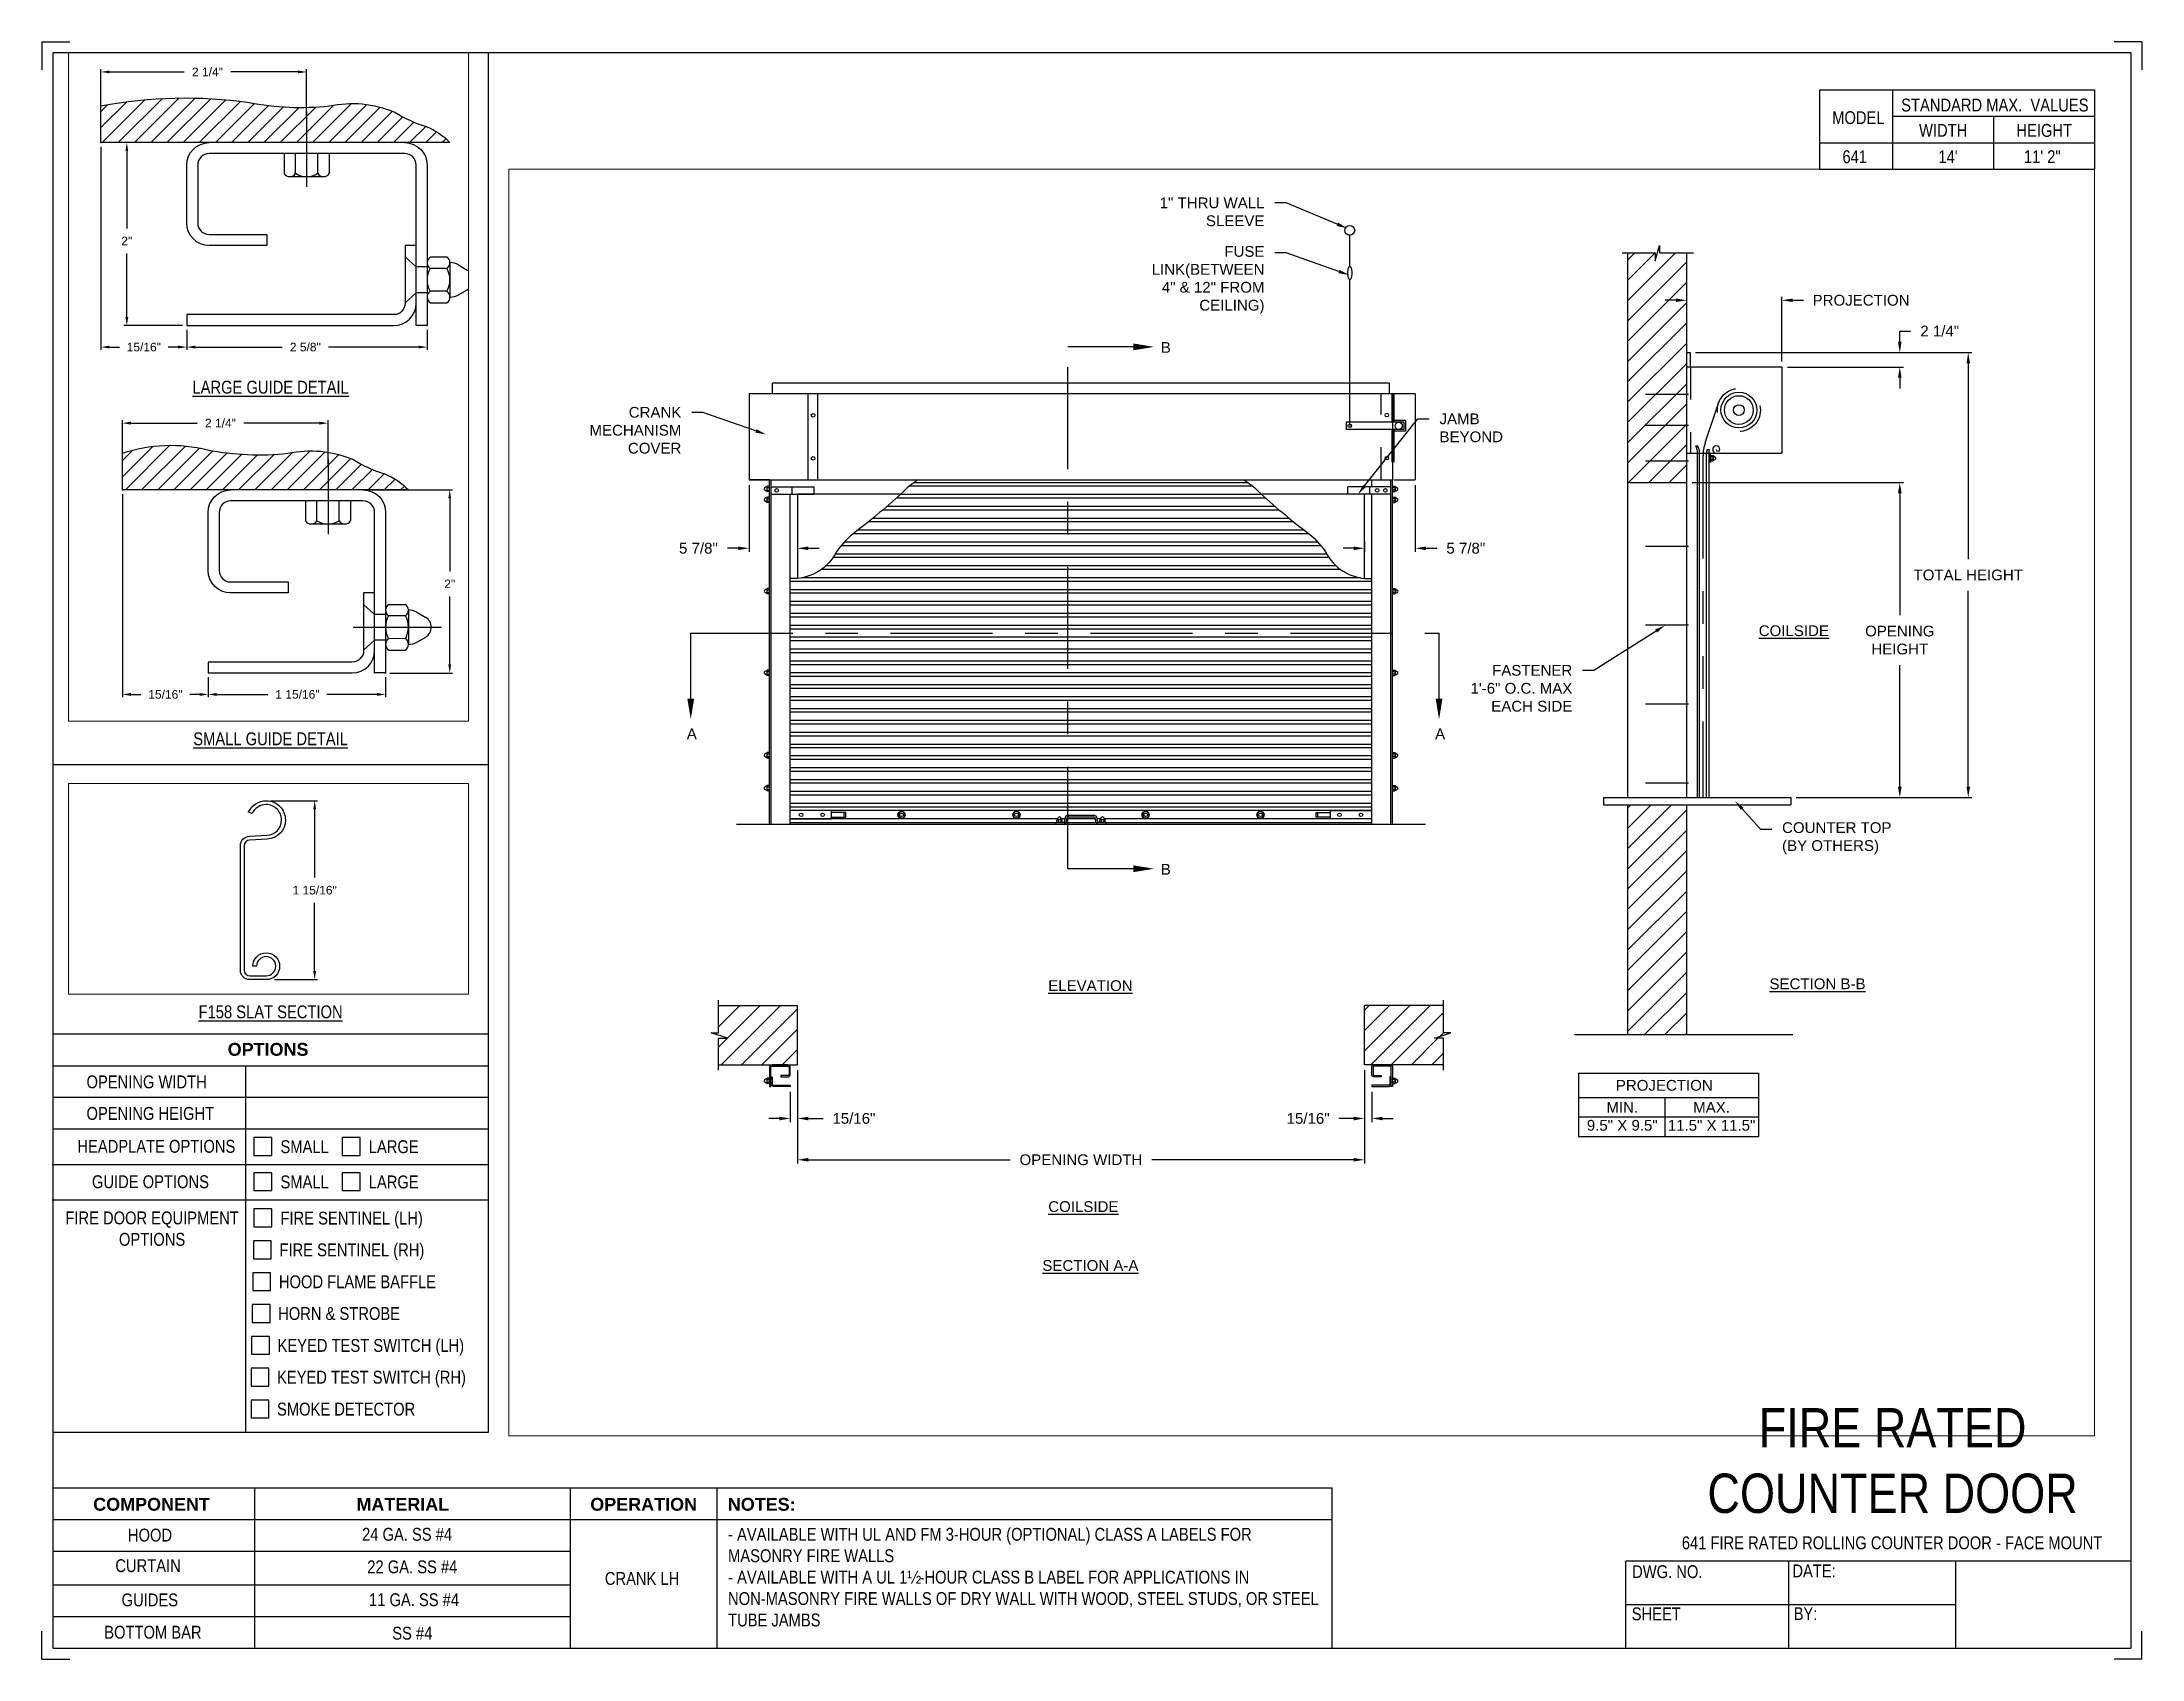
# Paper-space layout '641 CRANK LH' of a CAD drawing. Header units: inches. Extents: x 0.1 to 10.9, y 0.1 to 8.4.
# The model-space entities are those that its viewports show. They can reach past a viewport. Long polylines and large blocks are cut down to what shows.
import ezdxf
from ezdxf import colors
from ezdxf.entities.mleader import LeaderData, LeaderLine
from ezdxf.math import Vec2, Vec3

# ---------------------------------------------------------------- set-up
doc = ezdxf.new("R2010")
doc.units = ezdxf.units.IN
doc.header["$LTSCALE"] = 0.25
doc.header["$MEASUREMENT"] = 0
for name, pattern in [('CENTER', [2, 1.25, -0.25, 0.25, -0.25]), ('CENTER2', [1.125, 0.75, -0.125, 0.125, -0.125]), ('HIDDEN', [0.375, 0.25, -0.125]), ('HIDDEN2', [0.1875, 0.125, -0.0625]), ('PHANTOM', [2.5, 1.25, -0.25, 0.25, -0.25, 0.25, -0.25])]:
    doc.linetypes.add(name, pattern=pattern)
for name, color, linetype in [('ANNOTATIONS', 1, 'Continuous'), ('CRANK - LH', 7, 'Continuous'), ('DETAILS', 4, 'Continuous'), ('SECTION CUTS', 6, 'CENTER'), ('TITLE BLOCK', 7, 'Continuous')]:
    doc.layers.add(name, color=color, linetype=linetype)
doc.styles.add('ARIAL', font='arial.ttf', dxfattribs={"height": 0.09375})
doc.styles.add('CADdetails-DIMENSIONS', font='ARIALN.TTF', dxfattribs={"height": 2.38})
doc.styles.get("Standard").update_dxf_attribs({"font": 'romans.shx'})
doc.dimstyles.new('ARIAL', dxfattribs={"dimtxt": 0.09375, "dimasz": 0.09375, "dimexe": 0.03125, "dimexo": 0.046875, "dimgap": 0.09, "dimtad": 0, "dimtih": 1, "dimtoh": 1, "dimdec": 4, "dimzin": 0, "dimdsep": 46, "dimlunit": 4, "dimtxsty": 'ARIAL', "dimcen": 0.09, "dimadec": 0, "dimazin": 0, "dimtfac": 1, "dimtdec": 4, "dimtix": 1, "dimtofl": 0, "dimtmove": 0, "dimatfit": 3, "dimfxl": 0.18, "dimfrac": 2, "dimtolj": 1, "dimtzin": 0, "dimarcsym": 0})
doc.dimstyles.new('STANDARD$0', dxfattribs={"dimtxt": 0.09375, "dimasz": 0.09375, "dimexe": 0.03125, "dimexo": 0.046875, "dimgap": 0.09, "dimtad": 0, "dimtih": 1, "dimtoh": 1, "dimdec": 4, "dimzin": 0, "dimdsep": 46, "dimtxsty": 'ARIAL', "dimcen": 0.09, "dimadec": 0, "dimazin": 0, "dimtfac": 1, "dimtdec": 4, "dimtofl": 0, "dimtmove": 0, "dimatfit": 1, "dimfxl": 1, "dimtolj": 1, "dimtzin": 0, "dimarcsym": 0})
pattern_1 = [(45, (22.09341, -17.26319), (-0.08838835, 0.08838835), [])]

psp = doc.layouts.new('641 CRANK LH')

# ---------------------------------------------------------------- texts
at = {"layer": 'TITLE BLOCK', "attachment_point": 2, "style": 'CADdetails-DIMENSIONS'}
for s, width, insert, char_height in [('MODEL', 0.28815, (9.45, 8.068), 0.0664), ('STANDARD MAX.  VALUES', 1.75949, (10.155, 8.133), 0.06641), ('WIDTH', 0.42908, (9.888, 8.002), 0.0664), ('HEIGHT', 0.42908, (10.41, 8.002), 0.0664), ('\\pxqc;641', 0.29952, (9.431, 7.866), 0.0664)]:
    psp.add_mtext_dynamic_manual_height_columns(s, width=width, gutter_width=1.363, heights=[0], dxfattribs=dict(at, insert=insert, char_height=char_height))
at = {"layer": 'TITLE BLOCK', "style": 'CADdetails-DIMENSIONS'}
for s, insert, char_height, width, attachment_point in [("14'", (9.913, 7.866), 0.0664, 1.75949, 2), ('11\' 2"', (10.4, 7.866), 0.0664, 1.75949, 2), ('{\\LLARGE GUIDE DETAIL}', (1.248, 6.675), 0.06641, 1.75949, 2), ('{\\LSMALL GUIDE DETAIL}', (1.248, 4.858), 0.06641, 1.75949, 2), ('{\\LF158 SLAT SECTION}', (1.248, 3.447), 0.06641, 1.75949, 2), ('{\\fArial|b1|i0|c0|p34;OPTIONS}', (1.235, 3.253), 0.06641, 1.75949, 2), ('OPENING WIDTH', (0.297, 3.085), 0.06641, 1.30693, 1), ('OPENING HEIGHT', (0.297, 2.922), 0.06641, 1.30693, 1), ('HEADPLATE OPTIONS', (0.25, 2.752), 0.06641, 0.86513, 1), ('SMALL', (1.299, 2.75), 0.0664, 1.23928, 1), ('LARGE', (1.755, 2.75), 0.0664, 1.23928, 1), ('\\pxqc;GUIDE OPTIONS', (0.25, 2.569), 0.06641, 0.75473, 1), ('SMALL', (1.299, 2.568), 0.0664, 1.23928, 1), ('LARGE', (1.755, 2.568), 0.0664, 1.23928, 1), ('\\pxqc;FIRE DOOR EQUIPMENT\\POPTIONS', (-0.13, 2.382), 0.06641, 1.53133, 1), ('FIRE SENTINEL (LH)', (1.299, 2.381), 0.06641, 1.23928, 1), ('FIRE SENTINEL (RH)', (1.294, 2.217), 0.06641, 1.53035, 1), ('HOOD FLAME BAFFLE', (1.291, 2.052), 0.06641, 1.53035, 1), ('HORN & STROBE', (1.287, 1.888), 0.06641, 1.53035, 1), ('KEYED TEST SWITCH (LH)', (1.284, 1.723), 0.06641, 1.53035, 1), ('KEYED TEST SWITCH (RH)', (1.281, 1.559), 0.06641, 1.53035, 1), ('SMOKE DETECTOR', (1.281, 1.394), 0.06641, 1.53035, 1), ('\\A1;\\pxqc;FIRE RATED COUNTER DOOR', (10.642, 1.366), 0.20312, 2.03069, 3), ('{\\fArial|b1|i0|c0|p34;COMPONENT}', (0.633, 0.902), 0.06641, 1.75949, 2), ('{\\fArial|b1|i0|c0|p34;MATERIAL}', (1.931, 0.902), 0.06641, 1.75949, 2), ('{\\fArial|b1|i0|c0|p34;OPERATION}', (3.175, 0.902), 0.06641, 1.75949, 2), ('{\\fArial|b1|i0|c0|p34;NOTES:}', (3.785, 0.902), 0.06641, 1.75949, 2), ('HOOD', (0.625, 0.743), 0.0664, 1.75949, 2), ('24 GA. SS #4', (1.953, 0.747), 0.06641, 1.75949, 2), ('\\pxql,t2;- AVAILABLE WITH UL AND FM 3-HOUR (OPTIONAL) CLASS A LABELS FOR MASONRY FIRE WALLS\\P- AVAILABLE WITH A UL 1½-HOUR CLASS B LABEL FOR APPLICATIONS IN NON-MASONRY FIRE WALLS OF DRY WALL WITH WOOD, STEEL STUDS, OR STEEL TUBE JAMBS', (5.141, 0.747), 0.066406, 3.0597, 2), ('641 FIRE RATED ROLLING COUNTER DOOR - FACE MOUNT', (9.624, 0.703), 0.06641, 2.79915, 2), ('CURTAIN', (0.615, 0.585), 0.0664, 1.75949, 2), ('22 GA. SS #4', (1.98, 0.579), 0.06641, 1.75949, 2), ('DWG. NO.', (8.463, 0.554), 0.0664, 1.75949, 2), ('DATE:', (9.221, 0.558), 0.0664, 1.75949, 2), ('\\P\\PCRANK LH', (3.167, 0.74), 0.0664, 1.75949, 2), ('GUIDES', (0.624, 0.408), 0.0664, 1.75949, 2), ('11 GA. SS #4', (1.989, 0.409), 0.06641, 1.75949, 2), ('SHEET', (8.406, 0.336), 0.0664, 1.75949, 2), ('BY:', (9.177, 0.337), 0.0664, 1.75949, 2), ('BOTTOM BAR', (0.64, 0.241), 0.0664, 1.75949, 2), ('SS #4', (1.98, 0.236), 0.0664, 1.75949, 2)]:
    psp.add_mtext(s, dxfattribs=dict(at, insert=insert, char_height=char_height, width=width, attachment_point=attachment_point))

msp = doc.modelspace()

# ---------------------------------------------------------------- texts
at = {"layer": 'ANNOTATIONS', "char_height": 0.09375, "attachment_point": 2, "style": 'ARIAL'}
for s, insert, width in [('{\\LCOILSIDE}', (185.68058, 242.28179), 1.3823677), ('{\\LELEVATION}', (179.55534, 239.18997), 3.0834986), ('{\\LSECTION B-B}', (185.88675, 239.20594), 1.3823677), ('{\\LCOILSIDE}', (179.49398, 237.2653), 1.3823677), ('{\\LSECTION A-A}', (179.55534, 236.75214), 1.3823677)]:
    msp.add_mtext(s, dxfattribs=dict(at, insert=insert, width=width))
for s, width, insert in [('PROJECTION ', 1.7594917, (184.55249, 238.32155)), ('MIN.\\P9.5" X 9.5" ', 0.6711642, (184.18647, 238.12956)), ('MAX.\\P11.5" X 11.5"', 0.7869326, (184.96412, 238.12956))]:
    msp.add_mtext_dynamic_manual_height_columns(s, width=width, gutter_width=1.36268, heights=[0], dxfattribs=dict(at, insert=insert))
at = {"layer": 'SECTION CUTS', "style": 'ARIAL'}
for s, p in [('B', (180.16808, 244.65553)), ('A', (176.04075, 241.28991)), ('A', (182.55671, 241.28991)), ('B', (180.16808, 240.10981))]:
    msp.add_text(s, height=0.09375, dxfattribs=at).set_placement(p)

# ---------------------------------------------------------------- blocks, each defined once
blk = doc.blocks.new('*D48')
at = {"layer": 'ANNOTATIONS', "color": 0, "lineweight": -2, "transparency": 16777216}
for p, q in [((184.655, 245.113), (184.561, 245.113)), ((184.748, 244.705), (184.748, 245.144)), ((185.577, 244.579), (185.577, 245.144)), ((185.671, 245.113), (185.764, 245.113))]:
    blk.add_line(p, q, dxfattribs=at)
at = {"layer": 'ANNOTATIONS', "color": 0, "transparency": 16777216}
for points in [[(184.655, 245.129), (184.655, 245.098), (184.748, 245.113)], [(185.671, 245.129), (185.671, 245.098), (185.577, 245.113)]]:
    blk.add_solid(points, dxfattribs=at)
at = {"layer": 'defpoints', "color": 0, "transparency": 16777216}
for p in [(185.577, 245.113), (184.748, 244.658), (185.577, 244.532)]:
    blk.add_point(p, dxfattribs=at)
at = {"layer": 'ANNOTATIONS', "color": 0, "transparency": 16777216, "insert": (186.266, 245.113), "char_height": 0.09375, "attachment_point": 5, "style": 'ARIAL'}
blk.add_mtext('\\A1;PROJECTION', dxfattribs=at)
blk = doc.blocks.new('*D43')
at = {"layer": 'ANNOTATIONS', "color": 0, "lineweight": -2, "transparency": 16777216}
for p, q in [((186.603, 244.752), (186.603, 244.845)), ((186.603, 244.845), (186.697, 244.845)), ((184.824, 244.658), (186.634, 244.658)), ((185.624, 244.532), (186.634, 244.532)), ((186.603, 244.438), (186.603, 244.345))]:
    blk.add_line(p, q, dxfattribs=at)
at = {"layer": 'ANNOTATIONS', "color": 0, "transparency": 16777216}
for points in [[(186.587, 244.752), (186.619, 244.752), (186.603, 244.658)], [(186.587, 244.438), (186.619, 244.438), (186.603, 244.532)]]:
    blk.add_solid(points, dxfattribs=at)
at = {"layer": 'defpoints', "color": 0, "transparency": 16777216}
for p in [(184.777, 244.658), (185.577, 244.532), (186.603, 244.658)]:
    blk.add_point(p, dxfattribs=at)
at = {"layer": 'ANNOTATIONS', "color": 0, "transparency": 16777216, "insert": (186.951, 244.845), "char_height": 0.0938, "attachment_point": 5, "style": 'ARIAL'}
blk.add_mtext('\\A1;2 1/4"', dxfattribs=at)
blk = doc.blocks.new('*D46')
at = {"layer": 'ANNOTATIONS', "color": 0, "lineweight": -2, "transparency": 16777216}
for p, q in [((182.384, 243.502), (182.384, 242.921)), ((181.848, 242.953), (181.755, 242.953)), ((181.942, 243.01), (181.942, 242.921)), ((182.477, 242.953), (182.571, 242.953))]:
    blk.add_line(p, q, dxfattribs=at)
at = {"layer": 'ANNOTATIONS', "color": 0, "transparency": 16777216}
for points in [[(181.848, 242.968), (181.848, 242.937), (181.942, 242.953)], [(182.477, 242.968), (182.477, 242.937), (182.384, 242.953)]]:
    blk.add_solid(points, dxfattribs=at)
at = {"layer": 'defpoints', "color": 0, "transparency": 16777216}
for p in [(182.384, 243.549), (181.942, 243.057), (182.384, 242.953)]:
    blk.add_point(p, dxfattribs=at)
at = {"layer": 'ANNOTATIONS', "color": 0, "transparency": 16777216, "insert": (182.824, 242.953), "char_height": 0.0938, "attachment_point": 5, "style": 'ARIAL'}
blk.add_mtext('\\A1;5 7/8"', dxfattribs=at)
blk = doc.blocks.new('*D47')
at = {"layer": 'ANNOTATIONS', "color": 0, "lineweight": -2, "transparency": 16777216}
for p, q in [((176.583, 243.502), (176.583, 242.921)), ((176.489, 242.953), (176.395, 242.953)), ((177.005, 243.011), (177.005, 242.921)), ((177.098, 242.953), (177.192, 242.953))]:
    blk.add_line(p, q, dxfattribs=at)
at = {"layer": 'ANNOTATIONS', "color": 0, "transparency": 16777216}
for points in [[(176.489, 242.968), (176.489, 242.937), (176.583, 242.953)], [(177.098, 242.968), (177.098, 242.937), (177.005, 242.953)]]:
    blk.add_solid(points, dxfattribs=at)
at = {"layer": 'defpoints', "color": 0, "transparency": 16777216}
for p in [(176.583, 243.549), (177.005, 243.058), (176.583, 242.953)]:
    blk.add_point(p, dxfattribs=at)
at = {"layer": 'ANNOTATIONS', "color": 0, "transparency": 16777216, "insert": (176.142, 242.953), "char_height": 0.0938, "attachment_point": 5, "style": 'ARIAL'}
blk.add_mtext('\\A1;5 7/8"', dxfattribs=at)
blk = doc.blocks.new('*D41')
at = {"layer": 'ANNOTATIONS', "color": 0, "lineweight": -2, "transparency": 16777216}
for p, q in [((181.942, 238.406), (181.942, 237.955)), ((182.005, 238.219), (182.005, 237.955)), ((181.848, 237.986), (181.718, 237.986)), ((182.098, 237.986), (182.192, 237.986))]:
    blk.add_line(p, q, dxfattribs=at)
at = {"layer": 'ANNOTATIONS', "color": 0, "transparency": 16777216}
for points in [[(181.848, 238.001), (181.848, 237.97), (181.942, 237.986)], [(182.098, 238.001), (182.098, 237.97), (182.005, 237.986)]]:
    blk.add_solid(points, dxfattribs=at)
at = {"layer": 'defpoints', "color": 0, "transparency": 16777216}
for p in [(181.942, 238.453), (182.005, 238.266), (182.005, 237.986)]:
    blk.add_point(p, dxfattribs=at)
at = {"layer": 'ANNOTATIONS', "color": 0, "transparency": 16777216, "insert": (181.451, 237.986), "char_height": 0.0938, "attachment_point": 5, "style": 'ARIAL'}
blk.add_mtext('\\A1;15/16"', dxfattribs=at)
blk = doc.blocks.new('*D42')
at = {"layer": 'ANNOTATIONS', "color": 0, "lineweight": -2, "transparency": 16777216}
for p, q in [((177.005, 238.406), (177.005, 237.955)), ((176.942, 238.219), (176.942, 237.955)), ((176.848, 237.986), (176.755, 237.986)), ((177.098, 237.986), (177.229, 237.986))]:
    blk.add_line(p, q, dxfattribs=at)
at = {"layer": 'ANNOTATIONS', "color": 0, "transparency": 16777216}
for points in [[(176.848, 238.001), (176.848, 237.97), (176.942, 237.986)], [(177.098, 238.001), (177.098, 237.97), (177.005, 237.986)]]:
    blk.add_solid(points, dxfattribs=at)
at = {"layer": 'defpoints', "color": 0, "transparency": 16777216}
for p in [(177.005, 238.453), (176.942, 238.266), (176.942, 237.986)]:
    blk.add_point(p, dxfattribs=at)
at = {"layer": 'ANNOTATIONS', "color": 0, "transparency": 16777216, "insert": (177.496, 237.986), "char_height": 0.0938, "attachment_point": 5, "style": 'ARIAL'}
blk.add_mtext('\\A1;15/16"', dxfattribs=at)
blk = doc.blocks.new('*D40')
at = {"layer": 'ANNOTATIONS', "color": 0, "lineweight": -2, "transparency": 16777216}
for p, q in [((184.795, 243.525), (186.634, 243.525)), ((186.603, 243.431), (186.603, 242.371)), ((186.603, 240.876), (186.603, 241.936)), ((185.702, 240.782), (186.634, 240.782))]:
    blk.add_line(p, q, dxfattribs=at)
at = {"layer": 'ANNOTATIONS', "color": 0, "transparency": 16777216}
for points in [[(186.587, 243.431), (186.619, 243.431), (186.603, 243.525)], [(186.587, 240.876), (186.619, 240.876), (186.603, 240.782)]]:
    blk.add_solid(points, dxfattribs=at)
at = {"layer": 'defpoints', "color": 0, "transparency": 16777216}
for p in [(184.748, 243.525), (185.655, 240.782), (186.603, 240.782)]:
    blk.add_point(p, dxfattribs=at)
at = {"layer": 'ANNOTATIONS', "color": 0, "transparency": 16777216, "insert": (186.603, 242.153), "char_height": 0.09375, "attachment_point": 5, "style": 'ARIAL'}
blk.add_mtext('\\A1;OPENING\\PHEIGHT', dxfattribs=at)
blk = doc.blocks.new('*D45')
at = {"layer": 'ANNOTATIONS', "color": 0, "lineweight": -2, "transparency": 16777216}
for p, q in [((184.824, 244.658), (187.231, 244.658)), ((187.199, 244.564), (187.199, 242.858)), ((187.199, 240.876), (187.199, 242.581)), ((185.702, 240.782), (187.231, 240.782))]:
    blk.add_line(p, q, dxfattribs=at)
at = {"layer": 'ANNOTATIONS', "color": 0, "transparency": 16777216}
for points in [[(187.184, 244.564), (187.215, 244.564), (187.199, 244.658)], [(187.184, 240.876), (187.215, 240.876), (187.199, 240.782)]]:
    blk.add_solid(points, dxfattribs=at)
at = {"layer": 'defpoints', "color": 0, "transparency": 16777216}
for p in [(184.777, 244.658), (187.199, 244.658), (185.655, 240.782)]:
    blk.add_point(p, dxfattribs=at)
at = {"layer": 'ANNOTATIONS', "color": 0, "transparency": 16777216, "insert": (187.199, 242.72), "char_height": 0.09375, "attachment_point": 5, "style": 'ARIAL'}
blk.add_mtext('\\A1;TOTAL HEIGHT', dxfattribs=at)
blk = doc.blocks.new('*D44')
at = {"layer": 'ANNOTATIONS', "color": 0, "lineweight": -2, "transparency": 16777216}
for p, q in [((177.005, 238.219), (177.005, 237.595)), ((181.942, 238.222), (181.942, 237.595)), ((177.098, 237.626), (178.857, 237.626)), ((181.848, 237.626), (180.09, 237.626))]:
    blk.add_line(p, q, dxfattribs=at)
at = {"layer": 'ANNOTATIONS', "color": 0, "transparency": 16777216}
for points in [[(177.098, 237.642), (177.098, 237.611), (177.005, 237.626)], [(181.848, 237.642), (181.848, 237.611), (181.942, 237.626)]]:
    blk.add_solid(points, dxfattribs=at)
at = {"layer": 'defpoints', "color": 0, "transparency": 16777216}
for p in [(177.005, 238.266), (181.942, 238.269), (181.942, 237.626)]:
    blk.add_point(p, dxfattribs=at)
at = {"layer": 'ANNOTATIONS', "color": 0, "transparency": 16777216, "insert": (179.473, 237.626), "char_height": 0.09375, "attachment_point": 5, "style": 'ARIAL'}
blk.add_mtext('\\A1;OPENING WIDTH', dxfattribs=at)
blk = doc.blocks.new('*D55')
at = {"layer": 'ANNOTATIONS', "color": 0, "linetype": 'Continuous', "lineweight": -2, "transparency": 16777216}
for p, q in [((195.325, 237.627), (195.325, 235.409)), ((196.262, 235.627), (196.262, 235.409)), ((195.418, 235.44), (195.528, 235.44)), ((196.168, 235.44), (196.062, 235.44))]:
    blk.add_line(p, q, dxfattribs=at)
at = {"layer": 'ANNOTATIONS', "color": 0, "linetype": 'Continuous', "transparency": 16777216}
for points in [[(195.418, 235.456), (195.418, 235.424), (195.325, 235.44)], [(196.168, 235.456), (196.168, 235.424), (196.262, 235.44)]]:
    blk.add_solid(points, dxfattribs=at)
at = {"layer": 'defpoints', "color": 0, "linetype": 'Continuous', "transparency": 16777216}
for p in [(195.325, 237.674), (196.262, 235.674), (196.262, 235.44)]:
    blk.add_point(p, dxfattribs=at)
at = {"layer": 'ANNOTATIONS', "color": 0, "linetype": 'Continuous', "transparency": 16777216, "insert": (195.795, 235.44), "char_height": 0.0938, "attachment_point": 5, "style": 'ARIAL'}
blk.add_mtext('\\A1;15/16"', dxfattribs=at)
blk = doc.blocks.new('*D56')
at = {"layer": 'ANNOTATIONS', "color": 0, "linetype": 'Continuous', "lineweight": -2, "transparency": 16777216}
for p, q in [((196.262, 235.627), (196.262, 235.409)), ((198.2, 235.627), (198.2, 235.409)), ((196.356, 235.44), (196.915, 235.44)), ((198.106, 235.44), (197.558, 235.44))]:
    blk.add_line(p, q, dxfattribs=at)
at = {"layer": 'ANNOTATIONS', "color": 0, "linetype": 'Continuous', "transparency": 16777216}
for points in [[(196.356, 235.456), (196.356, 235.424), (196.262, 235.44)], [(198.106, 235.456), (198.106, 235.424), (198.2, 235.44)]]:
    blk.add_solid(points, dxfattribs=at)
at = {"layer": 'defpoints', "color": 0, "linetype": 'Continuous', "transparency": 16777216}
for p in [(196.262, 235.674), (198.2, 235.674), (196.262, 235.44)]:
    blk.add_point(p, dxfattribs=at)
at = {"layer": 'ANNOTATIONS', "color": 0, "linetype": 'Continuous', "transparency": 16777216, "insert": (197.237, 235.44), "char_height": 0.09375, "attachment_point": 5, "style": 'ARIAL'}
blk.add_mtext('\\A1;1 15/16"', dxfattribs=at)
blk = doc.blocks.new('*D57')
at = {"layer": 'ANNOTATIONS', "color": 0, "linetype": 'Continuous', "lineweight": -2, "transparency": 16777216}
for p, q in [((198.001, 237.674), (198.931, 237.674)), ((198.9, 237.581), (198.9, 236.785)), ((198.9, 235.768), (198.9, 236.511)), ((198.246, 235.674), (198.931, 235.674))]:
    blk.add_line(p, q, dxfattribs=at)
at = {"layer": 'ANNOTATIONS', "color": 0, "linetype": 'Continuous', "transparency": 16777216}
for points in [[(198.884, 237.581), (198.915, 237.581), (198.9, 237.674)], [(198.884, 235.768), (198.915, 235.768), (198.9, 235.674)]]:
    blk.add_solid(points, dxfattribs=at)
at = {"layer": 'defpoints', "color": 0, "linetype": 'Continuous', "transparency": 16777216}
for p in [(197.955, 237.674), (198.9, 237.674), (198.2, 235.674)]:
    blk.add_point(p, dxfattribs=at)
at = {"layer": 'ANNOTATIONS', "color": 0, "linetype": 'Continuous', "transparency": 16777216, "insert": (198.9, 236.648), "char_height": 0.0938, "attachment_point": 5, "style": 'ARIAL'}
blk.add_mtext('\\A1;2"', dxfattribs=at)
blk = doc.blocks.new('*D68')
at = {"layer": 'ANNOTATIONS', "color": 0, "linetype": 'Continuous', "lineweight": -2, "transparency": 16777216}
for p, q in [((195.325, 237.952), (195.325, 238.435)), ((195.418, 238.404), (196.142, 238.404)), ((197.477, 238.404), (196.65, 238.404)), ((197.571, 237.952), (197.571, 238.435))]:
    blk.add_line(p, q, dxfattribs=at)
at = {"layer": 'ANNOTATIONS', "color": 0, "linetype": 'Continuous', "transparency": 16777216}
for points in [[(195.418, 238.42), (195.418, 238.388), (195.325, 238.404)], [(197.477, 238.42), (197.477, 238.388), (197.571, 238.404)]]:
    blk.add_solid(points, dxfattribs=at)
at = {"layer": 'defpoints', "color": 0, "linetype": 'Continuous', "transparency": 16777216}
for p in [(197.571, 238.404), (195.325, 237.905), (197.571, 237.905)]:
    blk.add_point(p, dxfattribs=at)
at = {"layer": 'ANNOTATIONS', "color": 0, "linetype": 'Continuous', "transparency": 16777216, "insert": (196.396, 238.404), "char_height": 0.0938, "attachment_point": 5, "style": 'ARIAL'}
blk.add_mtext('\\A1;2 1/4"', dxfattribs=at)
blk = doc.blocks.new('*D64')
at = {"layer": 'ANNOTATIONS', "color": 0, "linetype": 'Continuous', "lineweight": -2, "transparency": 16777216}
for p, q in [((195.091, 241.423), (195.091, 239.204)), ((196.028, 239.423), (196.028, 239.204)), ((195.184, 239.235), (195.292, 239.235)), ((195.934, 239.235), (195.826, 239.235))]:
    blk.add_line(p, q, dxfattribs=at)
at = {"layer": 'ANNOTATIONS', "color": 0, "linetype": 'Continuous', "transparency": 16777216}
for points in [[(195.184, 239.251), (195.184, 239.22), (195.091, 239.235)], [(195.934, 239.251), (195.934, 239.22), (196.028, 239.235)]]:
    blk.add_solid(points, dxfattribs=at)
at = {"layer": 'defpoints', "color": 0, "linetype": 'Continuous', "transparency": 16777216}
for p in [(195.091, 241.47), (196.028, 239.47), (196.028, 239.235)]:
    blk.add_point(p, dxfattribs=at)
at = {"layer": 'ANNOTATIONS', "color": 0, "linetype": 'Continuous', "transparency": 16777216, "insert": (195.559, 239.235), "char_height": 0.0938, "attachment_point": 5, "style": 'ARIAL'}
blk.add_mtext('\\A1;15/16"', dxfattribs=at)
blk = doc.blocks.new('*D65')
at = {"layer": 'ANNOTATIONS', "color": 0, "linetype": 'Continuous', "lineweight": -2, "transparency": 16777216}
for p, q in [((196.028, 239.423), (196.028, 239.204)), ((198.653, 239.423), (198.653, 239.204)), ((196.122, 239.235), (197.069, 239.235)), ((198.559, 239.235), (197.577, 239.235))]:
    blk.add_line(p, q, dxfattribs=at)
at = {"layer": 'ANNOTATIONS', "color": 0, "linetype": 'Continuous', "transparency": 16777216}
for points in [[(196.122, 239.251), (196.122, 239.22), (196.028, 239.235)], [(198.559, 239.251), (198.559, 239.22), (198.653, 239.235)]]:
    blk.add_solid(points, dxfattribs=at)
at = {"layer": 'defpoints', "color": 0, "linetype": 'Continuous', "transparency": 16777216}
for p in [(196.028, 239.47), (198.653, 239.47), (196.028, 239.235)]:
    blk.add_point(p, dxfattribs=at)
at = {"layer": 'ANNOTATIONS', "color": 0, "linetype": 'Continuous', "transparency": 16777216, "insert": (197.323, 239.235), "char_height": 0.0938, "attachment_point": 5, "style": 'ARIAL'}
blk.add_mtext('\\A1;2 5/8"', dxfattribs=at)
blk = doc.blocks.new('*D66')
at = {"layer": 'ANNOTATIONS', "color": 0, "linetype": 'Continuous', "lineweight": -2, "transparency": 16777216}
for p, q in [((196.226, 241.47), (195.342, 241.47)), ((195.373, 241.376), (195.373, 240.532)), ((195.373, 239.563), (195.373, 240.258)), ((195.981, 239.47), (195.342, 239.47))]:
    blk.add_line(p, q, dxfattribs=at)
at = {"layer": 'ANNOTATIONS', "color": 0, "linetype": 'Continuous', "transparency": 16777216}
for points in [[(195.358, 241.376), (195.389, 241.376), (195.373, 241.47)], [(195.358, 239.563), (195.389, 239.563), (195.373, 239.47)]]:
    blk.add_solid(points, dxfattribs=at)
at = {"layer": 'defpoints', "color": 0, "linetype": 'Continuous', "transparency": 16777216}
for p in [(195.373, 241.47), (196.273, 241.47), (196.028, 239.47)]:
    blk.add_point(p, dxfattribs=at)
at = {"layer": 'ANNOTATIONS', "color": 0, "linetype": 'Continuous', "transparency": 16777216, "insert": (195.373, 240.395), "char_height": 0.0938, "attachment_point": 5, "style": 'ARIAL'}
blk.add_mtext('\\A1;2"', dxfattribs=at)
blk = doc.blocks.new('*D71')
at = {"layer": 'ANNOTATIONS', "color": 0, "linetype": 'Continuous', "lineweight": -2, "transparency": 16777216}
for p, q in [((195.091, 241.747), (195.091, 242.272)), ((195.184, 242.241), (196, 242.241)), ((197.243, 242.241), (196.508, 242.241)), ((197.337, 241.747), (197.337, 242.272))]:
    blk.add_line(p, q, dxfattribs=at)
at = {"layer": 'ANNOTATIONS', "color": 0, "linetype": 'Continuous', "transparency": 16777216}
for points in [[(195.184, 242.257), (195.184, 242.226), (195.091, 242.241)], [(197.243, 242.257), (197.243, 242.226), (197.337, 242.241)]]:
    blk.add_solid(points, dxfattribs=at)
at = {"layer": 'defpoints', "color": 0, "linetype": 'Continuous', "transparency": 16777216}
for p in [(197.337, 242.241), (195.091, 241.7), (197.337, 241.7)]:
    blk.add_point(p, dxfattribs=at)
at = {"layer": 'ANNOTATIONS', "color": 0, "linetype": 'Continuous', "transparency": 16777216, "insert": (196.254, 242.241), "char_height": 0.0938, "attachment_point": 5, "style": 'ARIAL'}
blk.add_mtext('\\A1;2 1/4"', dxfattribs=at)
blk = doc.blocks.new('*D113')
at = {"layer": 'ANNOTATIONS', "color": 0, "lineweight": -2, "transparency": 16777216}
for p, q in [((197.083, 245.275), (197.596, 245.275)), ((197.565, 245.181), (197.565, 244.436)), ((197.565, 243.414), (197.565, 244.159)), ((197.125, 243.32), (197.596, 243.32))]:
    blk.add_line(p, q, dxfattribs=at)
at = {"layer": 'ANNOTATIONS', "color": 0, "transparency": 16777216}
for points in [[(197.55, 245.181), (197.581, 245.181), (197.565, 245.275)], [(197.55, 243.414), (197.581, 243.414), (197.565, 243.32)]]:
    blk.add_solid(points, dxfattribs=at)
at = {"layer": 'defpoints', "color": 0, "transparency": 16777216}
for p in [(197.036, 245.275), (197.078, 243.32), (197.565, 243.32)]:
    blk.add_point(p, dxfattribs=at)
at = {"layer": 'ANNOTATIONS', "color": 0, "transparency": 16777216, "insert": (197.565, 244.297), "char_height": 0.09375, "attachment_point": 5, "style": 'ARIAL'}
blk.add_mtext('\\A1;1 15/16"', dxfattribs=at)

# ---------------------------------------------------------------- dimensions: what is measured, and where the dimension line sits
at = {"layer": 'ANNOTATIONS'}
for base, p1, p2, text, picture, middle in [((197.56524, 243.32001), (197.03567, 245.27482), (197.07784, 243.32001), '1 15/16"', '*D113', (197.56524, 244.29742)), ((186.603, 244.65789), (185.57689, 244.53208), (184.77718, 244.65789), '2 1/4"', '*D43', (186.95065, 244.84539)), ((187.19946, 244.65789), (185.65471, 240.78208), (184.77718, 244.65789), 'TOTAL HEIGHT', '*D45', (187.19946, 242.71999))]:
    dim = msp.add_linear_dim(base=base, p1=p1, p2=p2, angle=90, text=text, dimstyle='STANDARD$0', dxfattribs=at)
    dim.commit()
    dim.dimension.update_dxf_attribs({"geometry": picture, "text_midpoint": middle, "dimtype": 160})
for base, p1, p2, text, picture, middle in [((185.57689, 245.11318), (184.74846, 244.65789), (185.57689, 244.53208), 'PROJECTION', '*D48', (186.266, 245.11318)), ((176.58283, 242.95263), (177.00471, 243.05755), (176.58283, 243.54856), '5 7/8"', '*D47', (176.14223, 242.95263)), ((182.38361, 242.95263), (181.94221, 243.05737), (182.38361, 243.54856), '5 7/8"', '*D46', (182.82422, 242.95263)), ((176.94221, 237.98585), (177.00471, 238.45319), (176.94221, 238.26579), '15/16"', '*D42', (177.49578, 237.98585)), ((182.00471, 237.98585), (181.94221, 238.45319), (182.00471, 238.26579), '15/16"', '*D41', (181.45114, 237.98585))]:
    dim = msp.add_linear_dim(base=base, p1=p1, p2=p2, text=text, dimstyle='STANDARD$0', dxfattribs=at)
    dim.commit()
    dim.dimension.update_dxf_attribs({"geometry": picture, "text_midpoint": middle, "dimtype": 160})
dim = msp.add_linear_dim(base=(186.603, 240.78208), p1=(184.74846, 243.52488), p2=(185.65471, 240.78208), angle=90, text='OPENING\\PHEIGHT', dimstyle='STANDARD$0', dxfattribs=at)
dim.commit()
dim.dimension.update_dxf_attribs({"geometry": '*D40', "text_midpoint": (186.603, 242.15348)})
at = {"layer": 'ANNOTATIONS', "linetype": 'Continuous'}
for base, p1, p2, picture, middle in [((197.336905, 242.241225), (195.090554, 241.700325), (197.336905, 241.700325), '*D71', (196.25434, 242.241225)), ((196.02805, 239.2353), (195.09055, 241.4696), (196.02805, 239.4696), '*D64', (195.5593, 239.2353)), ((197.570871, 238.403937), (195.32452, 237.905055), (197.570871, 237.905055), '*D68', (196.396139, 238.403937)), ((196.26202, 235.44002), (195.32452, 237.67433), (196.26202, 235.67433), '*D55', (195.79464, 235.44002))]:
    dim = msp.add_linear_dim(base=base, p1=p1, p2=p2, dimstyle='ARIAL', dxfattribs=at)
    dim.commit()
    dim.dimension.update_dxf_attribs({"geometry": picture, "text_midpoint": middle, "dimtype": 160})
for base, p1, p2, angle, picture, middle in [((195.37327, 241.4696), (196.02805, 239.4696), (196.27305, 241.4696), 90, '*D66', (195.37327, 240.395)), ((196.02805, 239.2353), (198.65305, 239.4696), (196.02805, 239.4696), 180, '*D65', (197.32318, 239.2353)), ((198.89961, 237.67433), (198.19952, 235.67433), (197.95452, 237.67433), 90, '*D57', (198.89961, 236.64765)), ((196.26202, 235.44002), (198.19952, 235.67433), (196.26202, 235.67433), 180, '*D56', (197.23694, 235.44002))]:
    dim = msp.add_linear_dim(base=base, p1=p1, p2=p2, angle=angle, dimstyle='ARIAL', dxfattribs=at)
    dim.commit()
    dim.dimension.update_dxf_attribs({"geometry": picture, "text_midpoint": middle, "dimtype": 160})
at = {"layer": 'ANNOTATIONS'}
dim = msp.add_linear_dim(base=(181.94221, 237.62622), p1=(177.00471, 238.26631), p2=(181.94221, 238.26928), text='OPENING WIDTH', dimstyle='STANDARD$0', dxfattribs=at)
dim.commit()
dim.dimension.update_dxf_attribs({"geometry": '*D44', "text_midpoint": (179.47346, 237.62622)})

# ---------------------------------------------------------------- hatches: boundary and pattern name
at = {"layer": 'CRANK - LH', "linetype": 'Continuous'}
h = msp.add_hatch(dxfattribs=at)
h.set_pattern_fill('ANSI31', color=256, style=0)
h.set_pattern_definition(pattern_1)
h.paths.add_polyline_path([(184.74846, 245.5266), (184.51196, 245.5266), (184.51196, 245.59126), (184.47355, 245.4579), (184.47355, 245.5266), (184.23283, 245.5266), (184.23283, 243.52488), (184.74846, 243.52488)])
h = msp.add_hatch(dxfattribs=at)
h.set_pattern_fill('ANSI31', color=256, style=0)
h.set_pattern_definition(pattern_1)
h.paths.add_polyline_path([(184.74846, 240.71808), (184.51196, 240.71808), (184.51196, 240.78274), (184.47355, 240.64938), (184.47355, 240.71808), (184.23283, 240.71808), (184.23283, 238.71636), (184.74846, 238.71636)])
at = {"layer": 'CRANK - LH'}
h = msp.add_hatch(dxfattribs=at)
h.set_pattern_fill('ANSI31', color=256, style=0)
h.set_pattern_definition(pattern_1)
h.paths.add_polyline_path([(182.62971, 238.68471), (182.55174, 238.68471), (182.69381, 238.73161), (182.62971, 238.73161), (182.62971, 238.96881), (181.94221, 238.96881), (181.94221, 238.45319), (182.62971, 238.45319)])
h.paths.add_polyline_path([(177.00471, 238.96881), (176.31721, 238.96881), (176.31721, 238.73161), (176.2531, 238.73161), (176.39517, 238.68471), (176.31721, 238.68471), (176.31721, 238.45319), (177.00471, 238.45319)])
at = {"layer": 'DETAILS', "linetype": 'Continuous'}
h = msp.add_hatch(dxfattribs=at)
h.set_pattern_fill('ANSI31', color=256, style=0)
h.set_pattern_definition([(45, (207.84584, 215.32098), (-0.08838835, 0.08838835), [])])
h.paths.add_polyline_path([(197.58591, 241.87014, -0.07533914), (196.70814, 241.90759, 0.08278107), (195.09055, 241.87014), (195.09055, 241.4696), (198.90279, 241.4696, 0.10706088), (198.64297, 241.64455, -0.06290317), (198.29406, 241.8041, 0.15379408)])
h.paths.add_polyline_path([(196.067, 242.31314), (196.44168, 242.31314), (196.44168, 242.16931), (196.067, 242.16931)], flags=9)
h = msp.add_hatch(dxfattribs=at)
h.set_pattern_fill('ANSI31', color=256, style=0)
h.set_pattern_definition([(45, (207.39231, 211.52571), (-0.08838835, 0.08838835), [])])
h.paths.add_polyline_path([(197.13237, 238.07487, -0.07533914), (196.25461, 238.11232, 0.14389298), (195.32452, 238.07487), (195.32452, 237.67433), (198.44925, 237.67433, 0.10706088), (198.18944, 237.84928, -0.06290317), (197.84052, 238.00883, 0.15379408)])
h.paths.add_polyline_path([(196.20496, 238.30667), (196.58962, 238.30667), (196.58962, 238.49986), (196.20496, 238.49986)], flags=9)

# ---------------------------------------------------------------- linework, layer by layer
at = {"layer": 'ANNOTATIONS'}
for p, q in [((183.80629, 238.38098), (183.80629, 237.82961)), ((183.80629, 238.38098), (185.3714, 238.38098)), ((185.3714, 238.38098), (185.3714, 237.82961)), ((183.80629, 238.16951), (185.3714, 238.16951)), ((184.55666, 238.16951), (184.55666, 237.82961)), ((183.80629, 237.99956), (185.3714, 237.99956)), ((183.80629, 237.82961), (185.3714, 237.82961))]:
    msp.add_line(p, q, dxfattribs=at)
at = {"layer": 'CRANK - LH', "linetype": 'Continuous'}
for p, q in [((181.81371, 245.40824), (181.81371, 245.679)), ((184.47355, 245.4579), (184.51196, 245.59126)), ((184.51196, 245.59126), (184.51196, 245.5266)), ((184.18644, 245.5266), (184.47355, 245.5266)), ((184.23283, 245.5266), (184.23283, 240.78208)), ((184.47355, 245.5266), (184.47355, 245.4579)), ((184.51196, 245.5266), (184.80715, 245.5266)), ((184.74846, 240.78208), (184.74846, 245.5266)), ((181.81371, 244.03521), (181.81371, 245.29374)), ((184.74846, 244.65789), (184.77718, 244.65789)), ((184.74846, 244.53208), (185.57689, 244.53208)), ((184.77718, 244.65789), (184.77718, 244.53208)), ((185.57689, 244.53208), (185.57689, 243.78208)), ((182.16096, 244.39231), (176.78596, 244.39231)), ((176.78596, 244.29856), (176.78596, 244.39231)), ((182.16096, 244.29856), (182.16096, 244.39231)), ((176.58283, 244.29856), (176.58283, 243.55056)), ((176.76057, 244.29856), (176.58283, 244.29856)), ((176.58283, 244.29856), (176.58283, 243.54856)), ((176.78596, 244.29856), (176.58283, 244.29856)), ((182.18635, 244.29856), (176.76057, 244.29856)), ((177.09846, 243.54856), (177.09846, 244.29856)), ((177.18244, 243.54856), (177.18244, 244.29856)), ((182.38361, 244.29856), (182.18049, 244.29856)), ((182.18635, 244.29856), (182.18635, 243.55056)), ((182.38361, 244.29856), (182.38361, 243.54856)), ((184.90871, 243.87116), (185.02405, 244.21648)), ((182.28338, 244.05083), (181.78246, 244.05083)), ((181.78246, 244.05083), (181.78246, 243.98833)), ((182.28338, 243.98833), (181.78246, 243.98833)), ((181.81371, 244.03521), (181.81371, 244.00396)), ((182.299, 244.06646), (182.19611, 244.06646)), ((182.299, 243.97271), (182.19611, 243.97271)), ((182.28338, 244.05083), (182.28338, 243.98833)), ((182.299, 244.06646), (182.299, 243.97271)), ((184.74846, 243.78208), (185.57689, 243.78208)), ((184.82689, 243.84458), (184.84252, 243.84458)), ((184.82689, 243.78208), (184.85814, 243.78208)), ((184.84254, 240.78265), (184.84254, 243.78265)), ((184.85814, 240.78208), (184.85814, 243.78208)), ((184.85814, 243.78208), (184.92064, 243.78208)), ((184.92064, 240.78208), (184.92064, 243.78208)), ((184.92064, 243.78208), (184.94017, 243.78208)), ((184.92461, 243.81333), (184.94414, 243.81333)), ((184.94017, 243.78208), (184.94017, 240.78208)), ((184.9558, 243.76894), (184.94017, 243.76894)), ((184.9558, 243.70644), (184.9558, 243.76894)), ((184.95914, 243.76113), (184.97523, 243.76113)), ((184.97921, 243.7554), (184.9793, 243.7193)), ((184.98786, 243.75297), (184.99685, 243.74777)), ((184.94017, 243.70644), (184.9558, 243.70644)), ((184.95875, 243.71426), (184.97604, 243.71426)), ((184.97563, 243.74941), (184.95886, 243.74941)), ((184.97601, 243.72597), (184.95902, 243.72597)), ((184.98734, 243.72214), (184.99684, 243.72761)), ((176.76057, 243.55056), (176.58283, 243.55056)), ((176.58283, 243.54856), (176.77033, 243.54856)), ((176.7285, 243.48494), (176.71951, 243.47975)), ((176.7285, 243.39119), (176.71951, 243.386)), ((176.72903, 243.45411), (176.71952, 243.45958)), ((176.73715, 243.48738), (176.73706, 243.45127)), ((176.73715, 243.39363), (176.73706, 243.35752)), ((176.75761, 243.44623), (176.74032, 243.44623)), ((176.74035, 243.45795), (176.75734, 243.45795)), ((176.74073, 243.48139), (176.75751, 243.48139)), ((176.74073, 243.38764), (176.75751, 243.38764)), ((176.75723, 243.49311), (176.74113, 243.49311)), ((176.75723, 243.39936), (176.74113, 243.39936)), ((176.76057, 240.55056), (176.76057, 243.55056)), ((176.76057, 243.55056), (182.18635, 243.55056)), ((176.77619, 240.55056), (176.77619, 243.55056)), ((176.77619, 243.48806), (177.15119, 243.48806)), ((176.77619, 243.42556), (177.15119, 243.42556)), ((176.94221, 240.55056), (176.94221, 243.42556)), ((176.94221, 240.55056), (176.94221, 243.42556)), ((176.95783, 243.42556), (176.95783, 243.48806)), ((177.00471, 243.42356), (177.00471, 242.69154)), ((177.90195, 243.42356), (177.00471, 243.42356)), ((177.15119, 243.42556), (177.15119, 243.48806)), ((181.08154, 243.3895), (177.86538, 243.3895)), ((181.04794, 243.42075), (177.89898, 243.42075)), ((180.96933, 243.49311), (177.97758, 243.49311)), ((180.9289, 243.52436), (178.01801, 243.52436)), ((181.94221, 243.42356), (181.04496, 243.42356)), ((182.17072, 243.48806), (181.79572, 243.48806)), ((181.79572, 243.42556), (181.79572, 243.48806)), ((182.17072, 243.42556), (181.79572, 243.42556)), ((181.94221, 242.69119), (181.94221, 243.42356)), ((181.98908, 243.42556), (181.98908, 243.48806)), ((182.00471, 243.48806), (182.00471, 243.55056)), ((182.00471, 240.55056), (182.00471, 243.42556)), ((182.17072, 240.55056), (182.17072, 243.55056)), ((182.18635, 240.55056), (182.18635, 243.55056)), ((182.18931, 243.44623), (182.20659, 243.44623)), ((182.20619, 243.48139), (182.18941, 243.48139)), ((182.20619, 243.38764), (182.18941, 243.38764)), ((182.20657, 243.45795), (182.18957, 243.45795)), ((182.18969, 243.49311), (182.20578, 243.49311)), ((182.18969, 243.39936), (182.20578, 243.39936)), ((182.19611, 243.54856), (182.38361, 243.54856)), ((182.20976, 243.48738), (182.20985, 243.45127)), ((182.20976, 243.39363), (182.20985, 243.35752)), ((182.21789, 243.45411), (182.22739, 243.45958)), ((182.21841, 243.48494), (182.2274, 243.47975)), ((182.21841, 243.39119), (182.2274, 243.386)), ((184.23283, 243.52488), (184.74846, 243.52488)), ((176.72903, 243.36036), (176.71952, 243.36583)), ((176.75761, 243.35248), (176.74032, 243.35248)), ((176.74035, 243.3642), (176.75734, 243.3642)), ((181.28893, 243.21352), (177.65798, 243.21352)), ((181.20015, 243.28589), (177.74677, 243.28589)), ((181.16315, 243.31714), (177.78377, 243.31714)), ((182.18931, 243.35248), (182.20659, 243.35248)), ((182.20657, 243.3642), (182.18957, 243.3642)), ((182.21789, 243.36036), (182.22739, 243.36583)), ((181.45824, 243.07866), (177.48868, 243.07866)), ((181.4186, 243.10991), (177.52831, 243.10991)), ((181.32775, 243.18227), (177.61916, 243.18227)), ((181.6328, 242.87143), (177.31411, 242.87143)), ((181.61324, 242.90268), (177.33368, 242.90268)), ((181.56253, 242.97504), (177.38439, 242.97504)), ((181.53573, 243.00629), (177.41118, 243.00629)), ((182.00471, 242.6642), (176.94221, 242.6642)), ((181.90827, 242.69545), (177.03865, 242.69545)), ((181.73414, 242.76781), (177.21277, 242.76781)), ((181.69561, 242.79906), (177.25131, 242.79906)), ((176.72932, 242.59432), (176.72032, 242.58912)), ((176.72984, 242.56349), (176.72034, 242.56896)), ((176.73797, 242.59676), (176.73787, 242.56065)), ((176.75842, 242.55561), (176.74113, 242.55561)), ((176.74116, 242.56733), (176.75816, 242.56733)), ((176.74154, 242.59076), (176.75832, 242.59076)), ((176.75804, 242.60248), (176.74194, 242.60248)), ((182.00471, 242.59183), (176.94221, 242.59183)), ((182.00471, 242.56058), (176.94221, 242.56058)), ((182.00471, 242.48822), (176.94221, 242.48822)), ((182.19012, 242.55561), (182.20741, 242.55561)), ((182.207, 242.59076), (182.19022, 242.59076)), ((182.20738, 242.56733), (182.19038, 242.56733)), ((182.1905, 242.60248), (182.20659, 242.60248)), ((182.21057, 242.59676), (182.21067, 242.56065)), ((182.2187, 242.56349), (182.2282, 242.56896)), ((182.21922, 242.59432), (182.22821, 242.58912)), ((182.00471, 242.45697), (176.94221, 242.45697)), ((182.00471, 242.3846), (176.94221, 242.3846)), ((182.00471, 242.35335), (176.94221, 242.35335)), ((182.00471, 242.28099), (176.94221, 242.28099)), ((182.00471, 242.24974), (176.94221, 242.24974)), ((182.00471, 242.17738), (176.94221, 242.17738)), ((182.00471, 242.14613), (176.94221, 242.14613)), ((182.00471, 242.07376), (176.94221, 242.07376)), ((182.00471, 242.04251), (176.94221, 242.04251)), ((182.00471, 241.97015), (176.94221, 241.97015)), ((182.00471, 241.9389), (176.94221, 241.9389)), ((176.7285, 241.88348), (176.71951, 241.87829)), ((176.72903, 241.85265), (176.71952, 241.85812)), ((176.73715, 241.88592), (176.73706, 241.84981)), ((176.75761, 241.84477), (176.74032, 241.84477)), ((176.74035, 241.85649), (176.75734, 241.85649)), ((176.74073, 241.87993), (176.75751, 241.87993)), ((176.75723, 241.89164), (176.74113, 241.89164)), ((182.00471, 241.86653), (176.94221, 241.86653)), ((182.00471, 241.83528), (176.94221, 241.83528)), ((182.00471, 241.76292), (176.94221, 241.76292)), ((182.18931, 241.84477), (182.20659, 241.84477)), ((182.20619, 241.87993), (182.18941, 241.87993)), ((182.20657, 241.85649), (182.18957, 241.85649)), ((182.18969, 241.89164), (182.20578, 241.89164)), ((182.20976, 241.88592), (182.20985, 241.84981)), ((182.21789, 241.85265), (182.22739, 241.85812)), ((182.21841, 241.88348), (182.2274, 241.87829)), ((182.00471, 241.73167), (176.94221, 241.73167)), ((182.00471, 241.6593), (176.94221, 241.6593)), ((182.00471, 241.62805), (176.94221, 241.62805)), ((182.00471, 241.55569), (176.94221, 241.55569)), ((182.00471, 241.52444), (176.94221, 241.52444)), ((182.00471, 241.45207), (176.94221, 241.45207)), ((182.00471, 241.42082), (176.94221, 241.42082)), ((182.00471, 241.34846), (176.94221, 241.34846)), ((182.00471, 241.31721), (176.94221, 241.31721)), ((182.00471, 241.24484), (176.94221, 241.24484)), ((182.00471, 241.21359), (176.94221, 241.21359)), ((176.7285, 241.16473), (176.71951, 241.15954)), ((176.72903, 241.1339), (176.71952, 241.13937)), ((176.73715, 241.16717), (176.73706, 241.13106)), ((176.75761, 241.12602), (176.74032, 241.12602)), ((176.74035, 241.13774), (176.75734, 241.13774)), ((176.74073, 241.16118), (176.75751, 241.16118)), ((176.75723, 241.17289), (176.74113, 241.17289)), ((182.00471, 241.14437), (176.94221, 241.14437)), ((182.00471, 241.11312), (176.94221, 241.11312)), ((182.00471, 241.04076), (176.94221, 241.04076)), ((182.00471, 241.00951), (176.94221, 241.00951)), ((182.18931, 241.12602), (182.20659, 241.12602)), ((182.20619, 241.16118), (182.18941, 241.16118)), ((182.20657, 241.13774), (182.18957, 241.13774)), ((182.18969, 241.17289), (182.20578, 241.17289)), ((182.20976, 241.16717), (182.20985, 241.13106)), ((182.21789, 241.1339), (182.22739, 241.13937)), ((182.21841, 241.16473), (182.2274, 241.15954)), ((176.7285, 240.87833), (176.71951, 240.87314)), ((176.72903, 240.8475), (176.71952, 240.85297)), ((176.73715, 240.88077), (176.73706, 240.84467)), ((176.75761, 240.83962), (176.74032, 240.83962)), ((176.74035, 240.85134), (176.75734, 240.85134)), ((176.74073, 240.87478), (176.75751, 240.87478)), ((176.75723, 240.8865), (176.74113, 240.8865)), ((182.00471, 240.93714), (176.94221, 240.93714)), ((182.00471, 240.90589), (176.94221, 240.90589)), ((182.00471, 240.83353), (176.94221, 240.83353)), ((182.18931, 240.83962), (182.20659, 240.83962)), ((182.20619, 240.87478), (182.18941, 240.87478)), ((182.20657, 240.85134), (182.18957, 240.85134)), ((182.18969, 240.8865), (182.20578, 240.8865)), ((182.20976, 240.88077), (182.20985, 240.84467)), ((182.21789, 240.8475), (182.22739, 240.85297)), ((182.21841, 240.87833), (182.2274, 240.87314)), ((182.00471, 240.80228), (176.94221, 240.80228)), ((182.00471, 240.72991), (176.94221, 240.72991)), ((182.00471, 240.69866), (176.94221, 240.69866)), ((182.00471, 240.69866), (176.94221, 240.69866)), ((182.00471, 240.66741), (176.94221, 240.66741)), ((177.3015, 240.66741), (176.94221, 240.66741)), ((177.3015, 240.59505), (177.3015, 240.66741)), ((177.4265, 240.65179), (177.3015, 240.65179)), ((177.41088, 240.61067), (177.41088, 240.65179)), ((177.4265, 240.61067), (177.4265, 240.65179)), ((181.52041, 240.61067), (181.52041, 240.65179)), ((181.52041, 240.65179), (181.64541, 240.65179)), ((181.53604, 240.61067), (181.53604, 240.65179)), ((181.64541, 240.66741), (182.00471, 240.66741)), ((181.64541, 240.59505), (181.64541, 240.66741)), ((184.02348, 240.78208), (185.65471, 240.78208)), ((184.02348, 240.78208), (184.02348, 240.71808)), ((184.02348, 240.71808), (185.65471, 240.71808)), ((184.23283, 240.71808), (184.23283, 238.71673)), ((184.74846, 238.71673), (184.74846, 240.71808)), ((185.65471, 240.78208), (185.65471, 240.71808)), ((179.26917, 240.59505), (176.94221, 240.59505)), ((176.94221, 240.59505), (177.3015, 240.59505)), ((176.94221, 240.56288), (182.00471, 240.56288)), ((176.94221, 240.55056), (182.00471, 240.55056)), ((177.3015, 240.61067), (177.4265, 240.61067)), ((179.25471, 240.55056), (179.25471, 240.56619)), ((179.25471, 240.56619), (179.31721, 240.56619)), ((179.26243, 240.56954), (179.26243, 240.58564)), ((179.26816, 240.58962), (179.30426, 240.58971)), ((179.27059, 240.59827), (179.27579, 240.60726)), ((179.27415, 240.58604), (179.27415, 240.56927)), ((179.30142, 240.59774), (179.29595, 240.60725)), ((179.29759, 240.58642), (179.29759, 240.56943)), ((179.33283, 240.59505), (179.30257, 240.59505)), ((179.3093, 240.56916), (179.3093, 240.58645)), ((179.33283, 240.58181), (179.33283, 240.59744)), ((179.34846, 240.58181), (179.34846, 240.59744)), ((179.59846, 240.59505), (179.34846, 240.59505)), ((179.36408, 240.62869), (179.58283, 240.62869)), ((179.36408, 240.61306), (179.58283, 240.61306)), ((179.59846, 240.58181), (179.59846, 240.59744)), ((179.61408, 240.58181), (179.61408, 240.59744)), ((179.64417, 240.59505), (179.61408, 240.59505)), ((179.62971, 240.56619), (179.69221, 240.56619)), ((179.63743, 240.56954), (179.63743, 240.58564)), ((179.64316, 240.58962), (179.67926, 240.58971)), ((179.64559, 240.59827), (179.65079, 240.60726)), ((179.64915, 240.58604), (179.64915, 240.56927)), ((179.67642, 240.59774), (179.67095, 240.60725)), ((179.67259, 240.58642), (179.67259, 240.56943)), ((182.00471, 240.59505), (179.67757, 240.59505)), ((179.6843, 240.56916), (179.6843, 240.58645)), ((179.69221, 240.55056), (179.69221, 240.56619)), ((181.64541, 240.61067), (181.52041, 240.61067)), ((182.00471, 240.59505), (181.64541, 240.59505)), ((176.31721, 238.73161), (176.31721, 239.01569)), ((182.62971, 238.73161), (182.62971, 239.01569)), ((176.39517, 238.68471), (176.2531, 238.73161)), ((176.2531, 238.73161), (176.31721, 238.73161)), ((176.31721, 238.40631), (176.31721, 238.68471)), ((176.31721, 238.68471), (176.39517, 238.68471)), ((182.55174, 238.68471), (182.69381, 238.73161)), ((182.62971, 238.68471), (182.55174, 238.68471)), ((182.69381, 238.73161), (182.62971, 238.73161)), ((182.62971, 238.40631), (182.62971, 238.68471)), ((183.77139, 238.71673), (185.67081, 238.71673)), ((176.7285, 238.32794), (176.71951, 238.32275)), ((176.72903, 238.29711), (176.71952, 238.30258)), ((176.73715, 238.33038), (176.73706, 238.29427)), ((176.75761, 238.28923), (176.74032, 238.28923)), ((176.74035, 238.30095), (176.75734, 238.30095)), ((176.74073, 238.32438), (176.75751, 238.32438)), ((176.75723, 238.3361), (176.74113, 238.3361)), ((176.76057, 238.33063), (176.76057, 238.29448)), ((176.76057, 238.32585), (176.77182, 238.32585)), ((176.76057, 238.29948), (176.77182, 238.29948)), ((176.78307, 238.3361), (176.77182, 238.32585)), ((176.78307, 238.28923), (176.77182, 238.29948)), ((182.16385, 238.3361), (182.1751, 238.32585)), ((182.16385, 238.28923), (182.1751, 238.29948)), ((182.18635, 238.32585), (182.1751, 238.32585)), ((182.18635, 238.29948), (182.1751, 238.29948)), ((182.18635, 238.33063), (182.18635, 238.29448)), ((182.18931, 238.28923), (182.20659, 238.28923)), ((182.20619, 238.32438), (182.18941, 238.32438)), ((182.20657, 238.30095), (182.18957, 238.30095)), ((182.18969, 238.3361), (182.20578, 238.3361)), ((182.20976, 238.33038), (182.20985, 238.29427)), ((182.21789, 238.29711), (182.22739, 238.30258)), ((182.21841, 238.32794), (182.2274, 238.32275))]:
    msp.add_line(p, q, dxfattribs=at)
at = {"layer": 'CRANK - LH', "linetype": 'HIDDEN2'}
msp.add_line((184.77971, 244.53208), (184.77971, 243.78208), dxfattribs=at)
at = {"layer": 'CRANK - LH', "linetype": 'HIDDEN'}
for p, q in [((182.08674, 243.55056), (182.08674, 244.29856)), ((182.08674, 243.55056), (182.08674, 244.29856)), ((182.18049, 244.29856), (182.18049, 244.05083)), ((182.19611, 244.29856), (182.19611, 244.05083)), ((182.18049, 243.98833), (182.18049, 243.54856)), ((182.19611, 243.98833), (182.19611, 243.54856))]:
    msp.add_line(p, q, dxfattribs=at)
at = {"layer": 'CRANK - LH', "linetype": 'CENTER2', "ltscale": 0.7}
for p, q in [((184.76288, 244.29219), (184.35663, 244.29219)), ((184.76288, 244.02197), (184.35663, 244.02197)), ((184.76288, 243.7106), (184.35663, 243.7106)), ((184.76288, 242.96958), (184.35663, 242.96958)), ((184.76288, 242.28208), (184.35663, 242.28208)), ((184.76288, 241.59458), (184.35663, 241.59458)), ((184.76288, 240.90708), (184.35663, 240.90708))]:
    msp.add_line(p, q, dxfattribs=at)
at = {"layer": 'CRANK - LH', "linetype": 'PHANTOM'}
msp.add_line((184.88939, 243.75236), (184.88939, 240.78208), dxfattribs=at)
at = {"layer": 'CRANK - LH'}
for p, q in [((176.47346, 240.55056), (182.47346, 240.55056)), ((176.31721, 238.96881), (177.00471, 238.96881)), ((177.00471, 238.45319), (177.00471, 238.96881)), ((181.94221, 238.45319), (181.94221, 238.96881)), ((182.62971, 238.96881), (181.94221, 238.96881)), ((176.31721, 238.45319), (177.00471, 238.45319)), ((182.62971, 238.45319), (181.94221, 238.45319))]:
    msp.add_line(p, q, dxfattribs=at)
at = {"layer": 'CRANK - LH', "linetype": 'Continuous'}
msp.add_lwpolyline([(181.81409, 245.29373, 0.2196732), (181.8204, 245.29665, 0.09187159), (181.82838, 245.3105, 0.04858263), (181.8326, 245.32757, 0.03631759), (181.83431, 245.35099, 0.03631759), (181.8326, 245.37442, 0.04858263), (181.82838, 245.39148, 0.09187159), (181.8204, 245.40534, 0.2196732), (181.81409, 245.40825, 0.2196732), (181.80778, 245.40534, 0.09187159), (181.7998, 245.39148, 0.04858263), (181.79558, 245.37442, 0.03631759), (181.79387, 245.35099, 0.03631759), (181.79558, 245.32757, 0.04858263), (181.7998, 245.3105, 0.09187159), (181.80778, 245.29665, 0.2196732)], format="xyb", close=True, dxfattribs=at)
for points in [[(178.05355, 243.54856, 0.04994125), (177.93146, 243.45181, -0.02135943), (177.72301, 243.26631, -0.00459955), (177.4914, 243.08081, 0.09348756), (177.32928, 242.89531, -0.28353071), (176.94221, 242.69064, 0.72847355)], [(180.89337, 243.54856, -0.04994125), (181.01546, 243.45181, 0.02135943), (181.2239, 243.26631, 0.00459955), (181.45551, 243.08081, -0.09348756), (181.61764, 242.89531, 0.28353071), (182.00471, 242.69064, -0.72847355)]]:
    msp.add_lwpolyline(points, format="xyb", dxfattribs=at)
for points in [[(177.89533, 240.65829), (177.87971, 240.63123), (177.89533, 240.60417), (177.92658, 240.60417), (177.94221, 240.63123), (177.92658, 240.65829)], [(178.89533, 240.65829), (178.87971, 240.63123), (178.89533, 240.60417), (178.92658, 240.60417), (178.94221, 240.63123), (178.92658, 240.65829)], [(180.02033, 240.65829), (180.00471, 240.63123), (180.02033, 240.60417), (180.05158, 240.60417), (180.06721, 240.63123), (180.05158, 240.65829)], [(181.02033, 240.65829), (181.00471, 240.63123), (181.02033, 240.60417), (181.05158, 240.60417), (181.06721, 240.63123), (181.05158, 240.65829)]]:
    msp.add_lwpolyline(points, close=True, dxfattribs=at)
at = {"layer": 'CRANK - LH'}
for points in [[(176.77182, 238.26579), (176.77182, 238.43032, -0.41421356), (176.78354, 238.44204), (176.91924, 238.44204, -0.41421356), (176.93096, 238.43032), (176.93096, 238.37079, -0.41421356), (176.91924, 238.35907), (176.86018, 238.35907), (176.86018, 238.34782), (176.91924, 238.34782, 0.41421356), (176.94221, 238.37079), (176.94221, 238.43032, 0.41421356), (176.91924, 238.45329), (176.78354, 238.45329, 0.41421356), (176.76057, 238.43032), (176.76057, 238.26579)], [(182.1751, 238.26579), (182.1751, 238.43032, 0.41421356), (182.16338, 238.44204), (182.02768, 238.44204, 0.41421356), (182.01596, 238.43032), (182.01596, 238.37079, 0.41421356), (182.02768, 238.35907), (182.08674, 238.35907), (182.08674, 238.34782), (182.02768, 238.34782, -0.41421356), (182.00471, 238.37079), (182.00471, 238.43032, -0.41421356), (182.02768, 238.45329), (182.16338, 238.45329, -0.41421356), (182.18635, 238.43032), (182.18635, 238.26579)], [(176.94221, 238.26579), (176.79479, 238.26579, -0.41421356), (176.77182, 238.28876), (176.77182, 238.34782), (176.78307, 238.34782), (176.78307, 238.28876, 0.41421356), (176.79479, 238.27704), (176.94221, 238.27704)], [(182.00471, 238.26579), (182.15213, 238.26579, 0.41421356), (182.1751, 238.28876), (182.1751, 238.34782), (182.16385, 238.34782), (182.16385, 238.28876, -0.41421356), (182.15213, 238.27704), (182.00471, 238.27704)]]:
    msp.add_lwpolyline(points, format="xyb", close=True, dxfattribs=at)
at = {"layer": 'CRANK - LH', "linetype": 'Continuous'}
for centre, radius in [((181.81332, 245.72207), 0.04307), ((185.20189, 244.15708), 0.15625), ((177.14045, 244.11106), 0.01562), ((182.13654, 244.11306), 0.01562), ((182.13654, 244.11306), 0.01562), ((185.20189, 244.15708), 0.125), ((185.20189, 244.15708), 0.04685), ((181.81371, 244.01958), 0.01562), ((182.23975, 244.01958), 0.03125), ((177.14045, 243.73606), 0.01562), ((182.13654, 243.73806), 0.01562), ((182.13654, 243.73806), 0.01562), ((176.82307, 243.45681), 0.01562), ((182.05158, 243.45681), 0.01562), ((182.12385, 243.45681), 0.01562), ((177.03588, 240.63123), 0.01562), ((177.22338, 240.63123), 0.01562), ((177.91096, 240.63123), 0.03125), ((177.91096, 240.63123), 0.01562), ((178.91096, 240.63123), 0.03125), ((178.91096, 240.63123), 0.01562), ((180.03596, 240.63123), 0.03125), ((180.03596, 240.63123), 0.01562), ((181.03596, 240.63123), 0.03125), ((181.03596, 240.63123), 0.01562), ((181.72354, 240.63123), 0.01562), ((181.91104, 240.63123), 0.01562)]:
    msp.add_circle(centre, radius, dxfattribs=at)
at = {"layer": 'CRANK - LH', "linetype": 'HIDDEN'}
msp.add_circle((185.20189, 244.15708), 0.1875, dxfattribs=at)
at = {"layer": 'CRANK - LH', "linetype": 'Continuous'}
for centre, radius, start, end in [((184.72853, 243.78678), 0.11409, 357.636172, 30.436314), ((184.74415, 243.78678), 0.11409, 357.636172, 30.436314), ((185.26439, 243.75236), 0.375, 161.529967, 180), ((185.04564, 243.78208), 0.125, 165.522488, 180), ((185.06517, 243.78208), 0.125, 165.522488, 180), ((184.96273, 243.75518), 0.00695, 121.141954, 236.052996), ((185.00505, 243.81333), 0.03125, 0, 180), ((185.00505, 243.81333), 0.03125, 180, 270), ((184.97277, 243.75518), 0.00644, 296.373308, 67.572004), ((184.97915, 243.73769), 0.01758, 60.31878, 89.815958), ((185.02067, 243.81333), 0.01562, 180, 0), ((184.97915, 243.73769), 0.02344, 150, 210), ((184.96286, 243.72003), 0.00708, 122.850833, 234.558993), ((184.97265, 243.72003), 0.0067, 300.490233, 62.691871), ((184.95572, 243.73769), 0.02344, 330, 30), ((184.97915, 243.73769), 0.01758, 270.603848, 297.736938), ((184.99087, 243.73769), 0.01172, 300.599928, 59.335393), ((176.72549, 243.46967), 0.01172, 120.664607, 239.400072), ((176.72549, 243.37592), 0.01172, 120.664607, 239.400072), ((176.73721, 243.46967), 0.01758, 90.184042, 119.68122), ((176.73721, 243.37592), 0.01758, 90.184042, 119.68122), ((176.73721, 243.46967), 0.01758, 242.263062, 269.396152), ((176.74372, 243.452), 0.0067, 117.308129, 239.509767), ((176.74359, 243.48716), 0.00644, 112.427996, 243.626692), ((176.74359, 243.39341), 0.00644, 112.427996, 243.626692), ((176.76065, 243.46967), 0.02344, 150, 210), ((176.76065, 243.37592), 0.02344, 150, 210), ((176.75363, 243.48716), 0.00695, 303.947004, 58.858046), ((176.75363, 243.39341), 0.00695, 303.947004, 58.858046), ((176.7535, 243.452), 0.00708, 305.441007, 57.149167), ((176.73721, 243.46967), 0.02344, 330, 30), ((176.73721, 243.37592), 0.02344, 330, 30), ((182.20971, 243.46967), 0.02344, 150, 210), ((182.20971, 243.37592), 0.02344, 150, 210), ((182.19328, 243.48716), 0.00695, 121.141954, 236.052996), ((182.19341, 243.452), 0.00708, 122.850833, 234.558993), ((182.19328, 243.39341), 0.00695, 121.141954, 236.052996), ((182.20333, 243.48716), 0.00644, 296.373308, 67.572004), ((182.20333, 243.39341), 0.00644, 296.373308, 67.572004), ((182.2032, 243.452), 0.0067, 300.490233, 62.691871), ((182.18627, 243.46967), 0.02344, 330, 30), ((182.18627, 243.37592), 0.02344, 330, 30), ((182.20971, 243.46967), 0.01758, 60.31878, 89.815958), ((182.20971, 243.37592), 0.01758, 60.31878, 89.815958), ((182.20971, 243.46967), 0.01758, 270.603848, 297.736938), ((182.22143, 243.46967), 0.01172, 300.599928, 59.335393), ((182.22143, 243.37592), 0.01172, 300.599928, 59.335393), ((176.73721, 243.37592), 0.01758, 242.263062, 269.396152), ((176.74372, 243.35825), 0.0067, 117.308129, 239.509767), ((176.7535, 243.35825), 0.00708, 305.441007, 57.149167), ((182.19341, 243.35825), 0.00708, 122.850833, 234.558993), ((182.2032, 243.35825), 0.0067, 300.490233, 62.691871), ((182.20971, 243.37592), 0.01758, 270.603848, 297.736938), ((176.7263, 242.57904), 0.01172, 120.664607, 239.400072), ((176.73802, 242.57904), 0.01758, 90.184042, 119.68122), ((176.73802, 242.57904), 0.01758, 242.263062, 269.396152), ((176.74453, 242.56138), 0.0067, 117.308129, 239.509767), ((176.7444, 242.59653), 0.00644, 112.427996, 243.626692), ((176.76146, 242.57904), 0.02344, 150, 210), ((176.75444, 242.59653), 0.00695, 303.947004, 58.858046), ((176.75431, 242.56138), 0.00708, 305.441007, 57.149167), ((176.73802, 242.57904), 0.02344, 330, 30), ((182.21052, 242.57904), 0.02344, 150, 210), ((182.1941, 242.59653), 0.00695, 121.141954, 236.052996), ((182.19422, 242.56138), 0.00708, 122.850833, 234.558993), ((182.20414, 242.59653), 0.00644, 296.373308, 67.572004), ((182.20401, 242.56138), 0.0067, 300.490233, 62.691871), ((182.18708, 242.57904), 0.02344, 330, 30), ((182.21052, 242.57904), 0.01758, 60.31878, 89.815958), ((182.21052, 242.57904), 0.01758, 270.603848, 297.736938), ((182.22224, 242.57904), 0.01172, 300.599928, 59.335393), ((176.72549, 241.86821), 0.01172, 120.664607, 239.400072), ((176.73721, 241.86821), 0.01758, 90.184042, 119.68122), ((176.73721, 241.86821), 0.01758, 242.263062, 269.396152), ((176.74372, 241.85054), 0.0067, 117.308129, 239.509767), ((176.74359, 241.88569), 0.00644, 112.427996, 243.626692), ((176.76065, 241.86821), 0.02344, 150, 210), ((176.75363, 241.88569), 0.00695, 303.947004, 58.858046), ((176.7535, 241.85054), 0.00708, 305.441007, 57.149167), ((176.73721, 241.86821), 0.02344, 330, 30), ((182.20971, 241.86821), 0.02344, 150, 210), ((182.19328, 241.88569), 0.00695, 121.141954, 236.052996), ((182.19341, 241.85054), 0.00708, 122.850833, 234.558993), ((182.20333, 241.88569), 0.00644, 296.373308, 67.572004), ((182.2032, 241.85054), 0.0067, 300.490233, 62.691871), ((182.18627, 241.86821), 0.02344, 330, 30), ((182.20971, 241.86821), 0.01758, 60.31878, 89.815958), ((182.20971, 241.86821), 0.01758, 270.603848, 297.736938), ((182.22143, 241.86821), 0.01172, 300.599928, 59.335393), ((176.72549, 241.14946), 0.01172, 120.664607, 239.400072), ((176.73721, 241.14946), 0.01758, 90.184042, 119.68122), ((176.73721, 241.14946), 0.01758, 242.263062, 269.396152), ((176.74372, 241.13179), 0.0067, 117.308129, 239.509767), ((176.74359, 241.16694), 0.00644, 112.427996, 243.626692), ((176.76065, 241.14946), 0.02344, 150, 210), ((176.75363, 241.16694), 0.00695, 303.947004, 58.858046), ((176.7535, 241.13179), 0.00708, 305.441007, 57.149167), ((176.73721, 241.14946), 0.02344, 330, 30), ((182.20971, 241.14946), 0.02344, 150, 210), ((182.19328, 241.16694), 0.00695, 121.141954, 236.052996), ((182.19341, 241.13179), 0.00708, 122.850833, 234.558993), ((182.20333, 241.16694), 0.00644, 296.373308, 67.572004), ((182.2032, 241.13179), 0.0067, 300.490233, 62.691871), ((182.18627, 241.14946), 0.02344, 330, 30), ((182.20971, 241.14946), 0.01758, 60.31878, 89.815958), ((182.20971, 241.14946), 0.01758, 270.603848, 297.736938), ((182.22143, 241.14946), 0.01172, 300.599928, 59.335393), ((176.72549, 240.86306), 0.01172, 120.664607, 239.400072), ((176.73721, 240.86306), 0.01758, 90.184042, 119.68122), ((176.73721, 240.86306), 0.01758, 242.263062, 269.396152), ((176.74372, 240.84539), 0.0067, 117.308129, 239.509767), ((176.74359, 240.88055), 0.00644, 112.427996, 243.626692), ((176.76065, 240.86306), 0.02344, 150, 210), ((176.75363, 240.88055), 0.00695, 303.947004, 58.858046), ((176.7535, 240.84539), 0.00708, 305.441007, 57.149167), ((176.73721, 240.86306), 0.02344, 330, 30), ((182.20971, 240.86306), 0.02344, 150, 210), ((182.19328, 240.88055), 0.00695, 121.141954, 236.052996), ((182.19341, 240.84539), 0.00708, 122.850833, 234.558993), ((182.20333, 240.88055), 0.00644, 296.373308, 67.572004), ((182.2032, 240.84539), 0.0067, 300.490233, 62.691871), ((182.18627, 240.86306), 0.02344, 330, 30), ((182.20971, 240.86306), 0.01758, 60.31878, 89.815958), ((182.20971, 240.86306), 0.01758, 270.603848, 297.736938), ((182.22143, 240.86306), 0.01172, 300.599928, 59.335393), ((179.26838, 240.58318), 0.00644, 26.373308, 157.572004), ((179.26838, 240.57314), 0.00695, 211.141954, 326.052996), ((179.28587, 240.58956), 0.01758, 150.31878, 179.815958), ((179.28587, 240.56613), 0.02344, 60, 120), ((179.28587, 240.58956), 0.02344, 240, 300), ((179.28587, 240.60128), 0.01172, 30.599928, 149.335393), ((179.30353, 240.58305), 0.0067, 30.490233, 152.691871), ((179.30353, 240.57327), 0.00708, 212.850833, 324.558993), ((179.28587, 240.58956), 0.01758, 0.603848, 27.736938), ((179.31721, 240.58181), 0.03125, 270, 0), ((179.31721, 240.58181), 0.01562, 270, 0), ((179.36408, 240.59744), 0.03125, 90, 180), ((179.36408, 240.59744), 0.01562, 90, 180), ((179.58283, 240.59744), 0.03125, 0, 90), ((179.58283, 240.59744), 0.01562, 0, 90), ((179.62971, 240.58181), 0.03125, 180, 270), ((179.62971, 240.58181), 0.01562, 180, 270), ((179.64338, 240.58318), 0.00644, 26.373308, 157.572004), ((179.64338, 240.57314), 0.00695, 211.141954, 326.052996), ((179.66087, 240.58956), 0.01758, 150.31878, 179.815958), ((179.66087, 240.56613), 0.02344, 60, 120), ((179.66087, 240.58956), 0.02344, 240, 300), ((179.66087, 240.60128), 0.01172, 30.599928, 149.335393), ((179.67853, 240.58305), 0.0067, 30.490233, 152.691871), ((179.67853, 240.57327), 0.00708, 212.850833, 324.558993), ((179.66087, 240.58956), 0.01758, 0.603848, 27.736938), ((176.72549, 238.31267), 0.01172, 120.664607, 239.400072), ((176.73721, 238.31267), 0.01758, 90.184042, 119.68122), ((176.73721, 238.31267), 0.01758, 242.263062, 269.396152), ((176.74372, 238.295), 0.0067, 117.308129, 239.509767), ((176.74359, 238.33015), 0.00644, 112.427996, 243.626692), ((176.76065, 238.31267), 0.02344, 150, 210), ((176.75363, 238.33015), 0.00695, 303.947004, 58.858046), ((176.7535, 238.295), 0.00708, 305.441007, 57.149167), ((176.73721, 238.31267), 0.02344, 330, 30), ((182.20971, 238.31267), 0.02344, 150, 210), ((182.19328, 238.33015), 0.00695, 121.141954, 236.052996), ((182.19341, 238.295), 0.00708, 122.850833, 234.558993), ((182.20333, 238.33015), 0.00644, 296.373308, 67.572004), ((182.2032, 238.295), 0.0067, 300.490233, 62.691871), ((182.18627, 238.31267), 0.02344, 330, 30), ((182.20971, 238.31267), 0.01758, 60.31878, 89.815958), ((182.20971, 238.31267), 0.01758, 270.603848, 297.736938), ((182.22143, 238.31267), 0.01172, 300.599928, 59.335393)]:
    msp.add_arc(centre, radius, start, end, dxfattribs=at)
at = {"layer": 'CRANK - LH', "linetype": 'ByBlock'}
msp.add_point((184.9558, 243.70644), dxfattribs=at)
at = {"layer": 'DETAILS'}
for p, q in [((197.0349, 245.27482), (197.03566, 245.27482)), ((197.0349, 245.23282), (197.03566, 245.23282)), ((198.90279, 241.4696), (195.09055, 241.4696)), ((198.44925, 237.67433), (195.32452, 237.67433))]:
    msp.add_line(p, q, dxfattribs=at)
at = {"layer": 'DETAILS', "linetype": 'Continuous'}
for p, q in [((195.09055, 241.4696), (195.09055, 241.87014)), ((197.09055, 241.3496), (197.09055, 241.13344)), ((197.21555, 241.13374), (197.21555, 241.3496)), ((197.45826, 241.13374), (197.45826, 241.3496)), ((197.58326, 241.3496), (197.58326, 241.13344)), ((197.15296, 241.09828), (197.52084, 241.09828)), ((174.33177, 240.13249), (174.42768, 240.07712)), ((198.41305, 240.2196), (198.53305, 240.11022)), ((198.65305, 240.11022), (198.53305, 240.11022)), ((198.65304, 240.16121), (198.65307, 239.77557)), ((198.87004, 240.09461), (198.68571, 240.0946)), ((198.68867, 240.2196), (198.86698, 240.2196)), ((198.90277, 240.15794), (198.90279, 239.78306)), ((198.99506, 240.13249), (199.09097, 240.07712)), ((174.33177, 239.8067), (174.42768, 239.86207)), ((198.41305, 239.7196), (198.53305, 239.82897)), ((198.65305, 239.82897), (198.53305, 239.82897)), ((198.87004, 239.84458), (198.68571, 239.8446)), ((198.99506, 239.8067), (199.09097, 239.86207)), ((198.68867, 239.7196), (198.86698, 239.7196)), ((195.32452, 237.67433), (195.32452, 238.07487)), ((197.32452, 237.55433), (197.32452, 237.33817)), ((197.44952, 237.33847), (197.44952, 237.55433)), ((197.69222, 237.33847), (197.69222, 237.55433)), ((197.81722, 237.55433), (197.81722, 237.33817)), ((197.38693, 237.30301), (197.75481, 237.30301)), ((197.95952, 236.42433), (198.07952, 236.31495)), ((198.19952, 236.31495), (198.07952, 236.31495)), ((198.1995, 236.36594), (198.19953, 235.9803)), ((198.41651, 236.29934), (198.23218, 236.29933)), ((198.23514, 236.42433), (198.41345, 236.42433)), ((198.44923, 236.36267), (198.44926, 235.98779)), ((198.54153, 236.33722), (198.63743, 236.28185)), ((197.95952, 235.92433), (198.07952, 236.0337)), ((198.19952, 236.0337), (198.07952, 236.0337)), ((198.41651, 236.04931), (198.23218, 236.04933)), ((198.23514, 235.92433), (198.41345, 235.92433)), ((198.54153, 236.01143), (198.63743, 236.0668))]:
    msp.add_line(p, q, dxfattribs=at)
at = {"layer": 'DETAILS', "linetype": 'CENTER', "ltscale": 0.8}
for p, q in [((197.3369, 241.81104), (197.3369, 240.9863)), ((197.57087, 238.01577), (197.57087, 237.19103)), ((197.84571, 236.17433), (198.81156, 236.17433))]:
    msp.add_line(p, q, dxfattribs=at)
at = {"layer": 'DETAILS'}
msp.add_lwpolyline([(197.24567, 245.06482, -0.39895955), (197.04666, 244.85511), (196.85441, 244.84504, 0.39895955), (196.79566, 244.78312), (196.79566, 243.42401, 0.41421356), (196.85766, 243.36201), (197.03566, 243.36201, 2.41421356), (196.93066, 243.46701), (196.88866, 243.46701, -2.41421356), (197.03566, 243.32001), (196.85766, 243.32001, -0.41421356), (196.75366, 243.42401), (196.75366, 244.78312, -0.39895955), (196.85222, 244.88698), (197.04446, 244.89705, 0.39895955), (197.20367, 245.06482, 0.41491795), (197.03527, 245.23282, 0.29455643), (196.88248, 245.13478), (196.88216, 245.13409), (196.84395, 245.15151), (196.84426, 245.1522, -0.29428604), (197.0353, 245.27482, -0.41473176)], format="xyb", close=True, dxfattribs=at)
at = {"layer": 'DETAILS', "linetype": 'Continuous'}
for points in [[(195.09055, 241.87014, -0.08278107), (196.70814, 241.90759, 0.07533914), (197.58591, 241.87014, -0.15379408), (198.29406, 241.8041, 0.06290317), (198.64297, 241.64455, -0.10706088), (198.90279, 241.4696, -12.42229362), (198.90279, 241.4696, -0.16205101)], [(195.32452, 238.07487, -0.14389298), (196.25461, 238.11232, 0.07533914), (197.13237, 238.07487, -0.15379408), (197.84052, 238.00883, 0.06290317), (198.18944, 237.84928, -0.10706088), (198.44925, 237.67433, -12.42229362), (198.44925, 237.67433, -0.16205101)]]:
    msp.add_lwpolyline(points, format="xyb", dxfattribs=at)
at = {"layer": 'DETAILS'}
for points in [[(198.40805, 241.4696, -0.41421356), (198.65305, 241.2246), (198.65305, 239.4696), (198.53305, 239.4696), (198.53305, 241.2246, 0.41421356), (198.40805, 241.3496), (196.27305, 241.3496, 0.41421356), (196.14805, 241.2246), (196.14805, 240.5896, 0.41421356), (196.27305, 240.4646), (196.90305, 240.4646), (196.90305, 240.3446), (196.27305, 240.3446, -0.41421356), (196.02805, 240.5896), (196.02805, 241.2246, -0.41421356), (196.27305, 241.4696)], [(198.53305, 240.3446), (198.41305, 240.3446), (198.41305, 239.7146, -0.41421356), (198.28805, 239.5896), (196.02805, 239.5896), (196.02805, 239.4696), (198.28805, 239.4696, 0.41421356), (198.53305, 239.7146)], [(197.95452, 237.67433, -0.41421356), (198.19952, 237.42933), (198.19952, 235.67433), (198.07952, 235.67433), (198.07952, 237.42933, 0.41421356), (197.95452, 237.55433), (196.50702, 237.55433, 0.41421356), (196.38202, 237.42933), (196.38202, 236.79433, 0.41421356), (196.50702, 236.66933), (197.13702, 236.66933), (197.13702, 236.54933), (196.50702, 236.54933, -0.41421356), (196.26202, 236.79433), (196.26202, 237.42933, -0.41421356), (196.50702, 237.67433)], [(198.07952, 236.54933), (197.95952, 236.54933), (197.95952, 235.91933, -0.41421356), (197.83452, 235.79433), (196.26202, 235.79433), (196.26202, 235.67433), (197.83452, 235.67433, 0.41421356), (198.07952, 235.91933)]]:
    msp.add_lwpolyline(points, format="xyb", dxfattribs=at)
at = {"layer": 'DETAILS', "linetype": 'Continuous'}
for centre, radius, start, end in [((197.15296, 241.17125), 0.07297, 211.206831, 329.063908), ((197.3369, 241.32367), 0.22539, 237.424664, 302.575336), ((197.52084, 241.17125), 0.07297, 210.936092, 328.793169), ((198.90222, 239.9696), 0.25, 150, 210), ((198.72703, 240.15612), 0.07416, 121.141954, 236.052996), ((198.82864, 240.15613), 0.07415, 303.940305, 58.865128), ((198.64769, 239.97077), 0.25451, 330.279936, 29.115949), ((198.89695, 239.95676), 0.20127, 60.825773, 88.343465), ((174.36393, 239.9696), 0.125, 300.664623, 59.335377), ((199.02722, 239.9696), 0.125, 300.664623, 59.335377), ((198.72703, 239.78307), 0.07416, 123.947004, 238.858046), ((198.82864, 239.78306), 0.07415, 301.134872, 56.059695), ((198.89695, 239.98243), 0.20127, 271.656535, 299.174227), ((197.38693, 237.37598), 0.07297, 211.206831, 329.063908), ((197.57087, 237.5284), 0.22539, 237.424664, 302.575336), ((197.75481, 237.37598), 0.07297, 210.936092, 328.793169), ((198.44868, 236.17433), 0.25, 150, 210), ((198.27349, 236.36085), 0.07416, 121.141954, 236.052996), ((198.37511, 236.36086), 0.07415, 303.940305, 58.865128), ((198.19416, 236.1755), 0.25451, 330.279936, 29.115949), ((198.44342, 236.16149), 0.20127, 60.825773, 88.343465), ((198.57368, 236.17433), 0.125, 300.664623, 59.335377), ((198.27349, 235.9878), 0.07416, 123.947004, 238.858046), ((198.37511, 235.98779), 0.07415, 301.134872, 56.059695), ((198.44342, 236.18716), 0.20127, 271.656535, 299.174227)]:
    msp.add_arc(centre, radius, start, end, dxfattribs=at)
at = {"layer": 'DETAILS', "linetype": 'ByBlock'}
for p in [(195.09055, 241.4696), (198.65305, 239.4696), (198.65305, 239.4696), (195.32452, 237.67433), (198.19952, 235.67433), (198.19952, 235.67433)]:
    msp.add_point(p, dxfattribs=at)
at = {"layer": 'SECTION CUTS'}
for p, q in [((179.36006, 240.1615), (179.36006, 244.70723)), ((176.07523, 242.21234), (182.59119, 242.21234))]:
    msp.add_line(p, q, dxfattribs=at)

msp.set_redraw_order([(e.dxf.handle, doc.entitydb.next_handle()) for e in msp.query("TEXT MTEXT ATTDEF DIMENSION ARC_DIMENSION")])  # texts and dimensions are drawn at this point

# ---------------------------------------------------------------- leaders
at = {"layer": 'ANNOTATIONS'}
ml = msp.add_multileader_mtext('Standard', dxfattribs=at)
ml.set_content('1" THRU WALL SLEEVE', color=256, style='ARIAL')
ml.set_leader_properties()
ml.build(insert=Vec2(0, 0))
ml.multileader.update_dxf_attribs({"dogleg_length": 0.36, "arrow_head_size": 0.09375})
ctx = ml.context
ctx.base_point, ctx.char_height, ctx.arrow_head_size, ctx.landing_gap_size, ctx.plane_origin = Vec3(180.08741, 245.96135), 0.09375, 0.09375, 0.09, Vec3(179.48543, 245.96057)
ctx.text_align_type = 2
notes = []
notes.append((ctx, [(1, (1, 1, 0), (181.25894, 245.96135), (-1, 0), 0.09796, [(0, [(181.79145, 245.7399)], 0, [])])]))
ctx.mtext.insert, ctx.mtext.width, ctx.mtext.alignment, ctx.mtext.flow_direction = Vec3(181.07098, 246.00903), 0.9445531, 3, 5
ml = msp.add_multileader_mtext('Standard', dxfattribs=at)
ml.set_content('FUSE LINK(BETWEEN 4" & 12" FROM CEILING)', color=256, style='ARIAL')
ml.set_leader_properties()
ml.build(insert=Vec2(0, 0))
ml.multileader.update_dxf_attribs({"dogleg_length": 0.36, "arrow_head_size": 0.09375})
ctx = ml.context
ctx.base_point, ctx.char_height, ctx.arrow_head_size, ctx.landing_gap_size, ctx.plane_origin = Vec3(180.01892, 245.52535), 0.09375, 0.09375, 0.09, Vec3(179.48543, 245.52456)
ctx.text_align_type = 2
notes.append((ctx, [(1, (1, 1, 0), (181.25894, 245.52535), (-1, 0), 0.09796, [(0, [(181.80837, 245.33336)], 0, [])])]))
ctx.mtext.insert, ctx.mtext.width, ctx.mtext.alignment, ctx.mtext.flow_direction = Vec3(181.07098, 245.586), 0.9445531, 3, 5
ml = msp.add_multileader_mtext('Standard', dxfattribs=at)
ml.set_content('CRANK MECHANISM COVER', color=256, style='ARIAL')
ml.set_leader_properties()
ml.build(insert=Vec2(0, 0))
ml.multileader.update_dxf_attribs({"dogleg_length": 0.36, "arrow_head_size": 0.09375})
ctx = ml.context
ctx.base_point, ctx.char_height, ctx.arrow_head_size, ctx.landing_gap_size, ctx.plane_origin = Vec3(175.12286, 244.1367), 0.09375, 0.09375, 0.09, Vec3(174.40807, 244.13592)
ctx.text_align_type = 2
notes.append((ctx, [(1, (1, 1, 0), (176.18158, 244.1367), (-1, 0), 0.09796, [(0, [(176.73102, 243.94471)], 0, [])])]))
ctx.mtext.insert, ctx.mtext.width, ctx.mtext.alignment, ctx.mtext.flow_direction = Vec3(175.99362, 244.18437), 0.9445531, 3, 5
ml = msp.add_multileader_mtext('Standard', dxfattribs=at)
ml.set_content('JAMB \\PBEYOND', color=256, style='ARIAL')
ml.set_leader_properties()
ml.build(insert=Vec2(0, 0))
ml.multileader.update_dxf_attribs({"dogleg_length": 0.36, "arrow_head_size": 0.09375})
ctx = ml.context
ctx.base_point, ctx.char_height, ctx.arrow_head_size, ctx.landing_gap_size, ctx.plane_origin = Vec3(182.50507, 244.07958), 0.09375, 0.09375, 0.09, Vec3(181.77682, 243.64635)
notes.append((ctx, [(0, (1, 1, 0), (182.40711, 244.07958), (1, 0), 0.09796, [(0, [(181.88482, 243.42356)], 0, [])])]))
ctx.mtext.insert, ctx.mtext.width, ctx.mtext.flow_direction = Vec3(182.59507, 244.12725), 0.9445531, 5
ml = msp.add_multileader_mtext('Standard', dxfattribs=at)
ml.set_content('FASTENER 1\'-6" O.C. MAX EACH SIDE ', color=256, style='ARIAL')
ml.set_leader_properties()
ml.build(insert=Vec2(0, 0))
ml.multileader.update_dxf_attribs({"dogleg_length": 0.36, "arrow_head_size": 0.09375})
ctx = ml.context
ctx.base_point, ctx.char_height, ctx.arrow_head_size, ctx.landing_gap_size, ctx.plane_origin = Vec3(182.79008, 241.88888), 0.09375, 0.09375, 0.09, Vec3(182.00504, 241.45565)
ctx.text_align_type = 2
notes.append((ctx, [(1, (1, 1, 0), (183.93954, 241.88888), (-1, 0), 0.09796, [(0, [(184.55976, 242.28208)], 0, [])])]))
ctx.mtext.insert, ctx.mtext.width, ctx.mtext.alignment, ctx.mtext.flow_direction = Vec3(183.75159, 241.93655), 0.9445531, 3, 5
ml = msp.add_multileader_mtext('Standard', dxfattribs=at)
ml.set_content('COUNTER TOP\\P(BY OTHERS)', color=256, style='ARIAL')
ml.set_leader_properties()
ml.build(insert=Vec2(0, 0))
ml.multileader.update_dxf_attribs({"dogleg_length": 0.36, "arrow_head_size": 0.09375})
ctx = ml.context
ctx.base_point, ctx.char_height, ctx.arrow_head_size, ctx.landing_gap_size, ctx.plane_origin = Vec3(185.48793, 240.50588), 0.09375, 0.09375, 0.09, Vec3(184.70289, 240.07265)
notes.append((ctx, [(0, (1, 1, 0), (185.38997, 240.50588), (1, 0), 0.09796, [(0, [(185.16789, 240.7525)], 0, [])])]))
ctx.mtext.insert, ctx.mtext.width, ctx.mtext.flow_direction = Vec3(185.57793, 240.56654), 0.9445531, 5
at = {"layer": 'SECTION CUTS'}
ml = msp.add_multileader_mtext('Standard', dxfattribs=at)
ml.set_content('', color=256)
ml.set_leader_properties()
ml.build(insert=Vec2(0, 0))
ml.multileader.update_dxf_attribs({"dogleg_length": 0, "arrow_head_size": 0.18})
ctx = ml.context
ctx.base_point, ctx.char_height, ctx.arrow_head_size, ctx.landing_gap_size, ctx.plane_origin, ctx.plane_x_axis, ctx.plane_y_axis = Vec3(179.36006, 244.70723), 0.18, 0.18, 0, Vec3(180.10958, 244.70723), Vec3(0, 1), Vec3(-1, 0)
notes.append((ctx, [(0, (1, 1, 0), (179.36006, 244.70723), (1, 0), 0, [(0, [(180.10958, 244.70723)], 0, [])])]))
ctx.mtext.insert, ctx.mtext.text_direction, ctx.mtext.rotation, ctx.mtext.flow_direction = Vec3(179.27006, 244.70723), Vec3(0, 1), 1.57079633, 5
ml = msp.add_multileader_mtext('Standard', dxfattribs=at)
ml.set_content('', color=256)
ml.set_leader_properties()
ml.build(insert=Vec2(0, 0))
ml.multileader.update_dxf_attribs({"dogleg_length": 0, "arrow_head_size": 0.18})
ctx = ml.context
ctx.base_point, ctx.char_height, ctx.arrow_head_size, ctx.landing_gap_size, ctx.plane_origin = Vec3(176.07523, 242.21234), 0.18, 0.18, 0, Vec3(176.07523, 241.46282)
notes.append((ctx, [(0, (1, 1, 0), (176.07523, 242.21234), (1, 0), 0, [(0, [(176.07523, 241.46282)], 0, [])])]))
ctx.mtext.insert, ctx.mtext.flow_direction = Vec3(176.07523, 242.30234), 5
ml = msp.add_multileader_mtext('Standard', dxfattribs=at)
ml.set_content('', color=256)
ml.set_leader_properties()
ml.build(insert=Vec2(0, 0))
ml.multileader.update_dxf_attribs({"dogleg_length": 0, "arrow_head_size": 0.18})
ctx = ml.context
ctx.base_point, ctx.char_height, ctx.arrow_head_size, ctx.landing_gap_size, ctx.plane_origin = Vec3(182.59119, 242.21234), 0.18, 0.18, 0, Vec3(182.59119, 241.46282)
notes.append((ctx, [(0, (1, 1, 0), (182.59119, 242.21234), (1, 0), 0, [(0, [(182.59119, 241.46282)], 0, [])])]))
ctx.mtext.insert, ctx.mtext.flow_direction = Vec3(182.59119, 242.30234), 5
ml = msp.add_multileader_mtext('Standard', dxfattribs=at)
ml.set_content('', color=256)
ml.set_leader_properties()
ml.build(insert=Vec2(0, 0))
ml.multileader.update_dxf_attribs({"dogleg_length": 0, "arrow_head_size": 0.18})
ctx = ml.context
ctx.base_point, ctx.char_height, ctx.arrow_head_size, ctx.landing_gap_size, ctx.plane_origin, ctx.plane_x_axis, ctx.plane_y_axis = Vec3(179.36006, 240.1615), 0.18, 0.18, 0, Vec3(180.10958, 240.1615), Vec3(0, 1), Vec3(-1, 0)
notes.append((ctx, [(0, (1, 1, 0), (179.36006, 240.1615), (1, 0), 0, [(0, [(180.10958, 240.1615)], 0, [])])]))
ctx.mtext.insert, ctx.mtext.text_direction, ctx.mtext.rotation, ctx.mtext.flow_direction = Vec3(179.27006, 240.1615), Vec3(0, 1), 1.57079633, 5
for ctx, leaders in notes:
    for number, flags, end, landing, length, lines in leaders:
        leader = LeaderData()
        leader.index, (leader.has_last_leader_line, leader.has_dogleg_vector, leader.attachment_direction) = number, flags
        leader.last_leader_point, leader.dogleg_vector, leader.dogleg_length = Vec3(end), Vec3(landing), length
        for number, points, colour, breaks in lines:
            line = LeaderLine()
            line.index, line.vertices, line.color, line.breaks = number, Vec3.list(points), colors.encode_raw_color(colour), breaks
            leader.lines.append(line)
        ctx.leaders.append(leader)

# ---------------------------------------------------------------- linework, layer by layer
psp.add_line((10.148, 8.042), (10.148, 7.768))
at = {"layer": 'defpoints'}
for p, q in [((0.067, 8.426), (0.067, 8.281)), ((0.067, 8.426), (0.211, 8.426)), ((10.915, 8.426), (10.771, 8.426)), ((10.915, 8.426), (10.915, 8.281)), ((0.067, 0.069), (0.067, 0.214)), ((10.915, 0.069), (10.915, 0.214)), ((0.067, 0.069), (0.211, 0.069)), ((10.915, 0.069), (10.771, 0.069))]:
    psp.add_line(p, q, dxfattribs=at)
at = {"layer": 'TITLE BLOCK'}
for p, q in [((10.859, 8.37), (0.123, 8.37)), ((0.123, 8.37), (0.123, 0.125)), ((2.373, 1.242), (2.373, 8.37)), ((10.859, 0.125), (10.859, 8.37)), ((9.25, 8.178), (9.25, 7.768)), ((9.25, 8.178), (10.669, 8.178)), ((9.626, 8.178), (9.626, 7.768)), ((10.669, 8.178), (10.669, 7.768)), ((9.626, 8.042), (10.669, 8.042)), ((9.25, 7.905), (10.669, 7.905)), ((9.25, 7.768), (10.669, 7.768)), ((2.373, 4.691), (0.123, 4.691)), ((2.373, 3.298), (0.123, 3.298)), ((0.123, 3.135), (2.373, 3.135)), ((1.118, 3.135), (1.118, 1.242)), ((2.373, 2.971), (0.123, 2.971)), ((2.373, 2.808), (0.123, 2.808)), ((0.12, 2.625), (2.37, 2.625)), ((0.12, 2.443), (2.37, 2.443)), ((0.123, 1.242), (2.373, 1.242)), ((0.123, 0.954), (6.732, 0.954)), ((1.166, 0.125), (1.166, 0.954)), ((2.797, 0.125), (2.797, 0.954)), ((3.555, 0.125), (3.555, 0.954)), ((6.732, 0.125), (6.732, 0.954)), ((0.123, 0.79), (3.555, 0.79)), ((3.555, 0.79), (6.732, 0.79)), ((0.123, 0.627), (2.797, 0.627)), ((10.859, 0.575), (8.249, 0.575)), ((8.249, 0.125), (8.249, 0.575)), ((9.091, 0.125), (9.091, 0.575)), ((9.953, 0.125), (9.953, 0.575)), ((0.123, 0.452), (2.797, 0.452)), ((9.953, 0.35), (8.249, 0.35)), ((0.123, 0.289), (2.797, 0.289)), ((0.123, 0.125), (10.859, 0.125))]:
    psp.add_line(p, q, dxfattribs=at)
for points in [[(1.254, 2.764), (1.162, 2.764), (1.162, 2.672), (1.254, 2.672)], [(1.71, 2.764), (1.618, 2.764), (1.618, 2.672), (1.71, 2.672)], [(1.254, 2.582), (1.162, 2.582), (1.162, 2.49), (1.254, 2.49)], [(1.71, 2.582), (1.618, 2.582), (1.618, 2.49), (1.71, 2.49)], [(1.254, 2.395), (1.162, 2.395), (1.162, 2.302), (1.254, 2.302)], [(1.251, 2.23), (1.159, 2.23), (1.159, 2.138), (1.251, 2.138)], [(1.248, 2.065), (1.156, 2.065), (1.156, 1.973), (1.248, 1.973)], [(1.245, 1.901), (1.153, 1.901), (1.153, 1.809), (1.245, 1.809)], [(1.242, 1.736), (1.15, 1.736), (1.15, 1.644), (1.242, 1.644)], [(1.239, 1.572), (1.147, 1.572), (1.147, 1.479), (1.239, 1.479)], [(1.239, 1.407), (1.147, 1.407), (1.147, 1.315), (1.239, 1.315)]]:
    psp.add_lwpolyline(points, close=True, dxfattribs=at)

psp.set_redraw_order([(e.dxf.handle, doc.entitydb.next_handle()) for e in psp.query("TEXT MTEXT ATTDEF DIMENSION ARC_DIMENSION")])  # texts and dimensions are drawn at this point

# ---------------------------------------------------------------- viewports
at = {"layer": 'defpoints'}
for center, size, view_center_point, view_height, status in [((1.237, 6.643), (2.065, 3.4536), (196.92037, 238.79957), 7.301875, 3), ((1.237, 4.049), (2.065, 1.08827), (197.06064, 244.31143), 2.3008995, 4)]:
    psp.add_viewport(center=center, size=size, view_center_point=view_center_point, view_height=view_height, status=status, dxfattribs=at)
psp.add_viewport(center=(6.574, 4.496), size=(8.19, 6.54575), view_center_point=(181.39449, 240.73917), view_height=11.0338192, dxfattribs=at)

doc.saveas('drawing.dxf')
